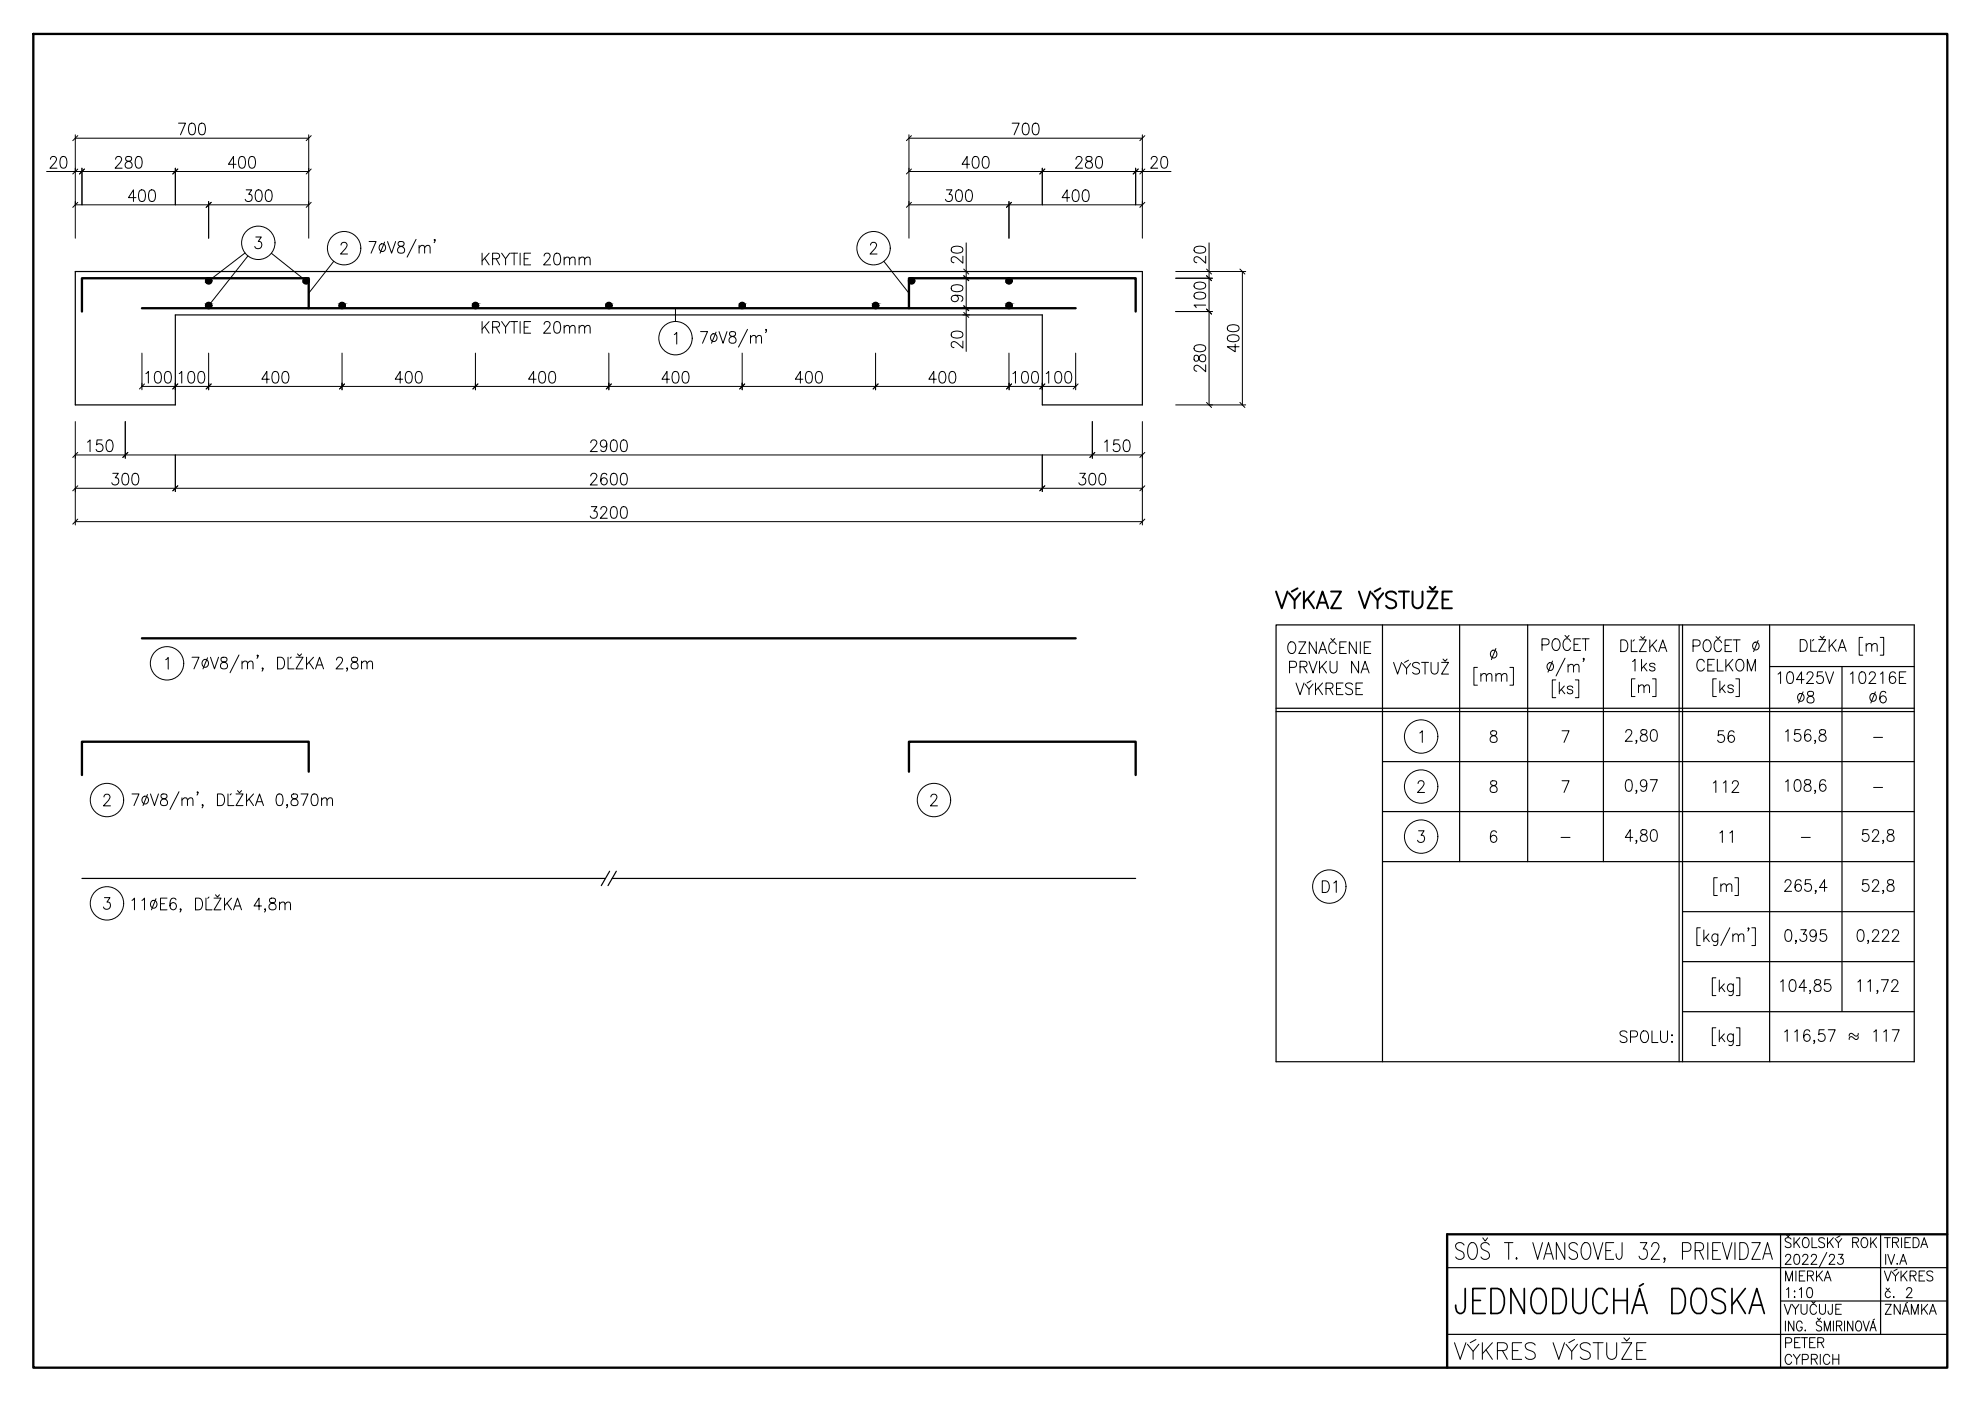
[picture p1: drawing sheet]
<svg xmlns="http://www.w3.org/2000/svg" width="594mm" height="420mm" viewBox="0 0 594 420" stroke-linecap="round" stroke-linejoin="round" font-family="sans-serif">
<!-- layer: 0.35 -->
<g fill="none" stroke="#000" stroke-width=".36">
<path d="M22.6 81.4h320v40h-30v-27h-260v27h-30zM382.7 187.4h191.4v131h-191.4zM414.6 187.4v131M437.7 187.4v71M458.1 187.4v71M480.8 187.4v71M503.6 187.4v131M504.6 187.4v131M530.7 187.4v131M530.7 199.9h43.4M552.4 199.9v103.5M382.7 212.4h191.4"/>
<path d="M382.7 213.4h191.4M414.6 228.4h159.5M414.6 243.4h159.5M414.6 258.4h159.5M24.6 263.4h157M182.8 261.3l-2.5 4.3M183.6 263.4h157M184.8 261.3l-2.5 4.3M504.6 273.4h69.5M504.6 288.4h69.5M504.6 303.4h69.5M534 370.2v40"/>
<path d="M564 370.2v30M434 380.2h150M534 390.2h50M434 400.2h150"/>
</g>
<!-- layer: 0.7 -->
<g fill="none" stroke="#000" stroke-width=".7">
<path d="M10 10.2h574v400h-574zM42.6 92.4h280M92.6 92.4v-9h-68v10M272.6 92.4v-9h68v10M42.6 191.4h280M92.6 231.4v-9h-68v10M272.6 231.4v-9h68v10M584 370.2h-150v40"/>
<circle cx="62.6" cy="91.6" r=".79"/>
<circle cx="62.6" cy="84.2" r=".79"/>
<circle cx="91.8" cy="84.2" r=".79"/>
<circle cx="102.6" cy="91.6" r=".79"/>
<circle cx="142.6" cy="91.6" r=".79"/>
<circle cx="182.6" cy="91.6" r=".79"/>
<circle cx="222.6" cy="91.6" r=".79"/>
<circle cx="262.6" cy="91.6" r=".79"/>
<circle cx="273.4" cy="84.2" r=".79"/>
<circle cx="302.6" cy="84.2" r=".79"/>
<circle cx="302.6" cy="91.6" r=".79"/>
</g>
<!-- layer: 0.18 -->
<g fill="none" stroke="#000" stroke-width=".3">
<path d="M73.5 75.9l-10.3 7.9M74.4 76.8l-11.3 14.2M81.4 75.9l9.7 7.8M100.1 78.4l-7.5 9.5M265 78.4l7.6 9.5M202.6 92.4v4M42.6 105.9v10M62.6 105.9v10M102.6 105.9v10M142.6 105.9v10M182.6 105.9v10M222.6 105.9v10"/>
<path d="M262.6 105.9v10M302.6 105.9v10M322.6 105.9v10M62.7 269l-.4 .4"/>
<circle cx="77.5" cy="72.8" r="5"/>
<circle cx="103.2" cy="74.4" r="5"/>
<circle cx="262" cy="74.4" r="5"/>
<circle cx="202.6" cy="101.4" r="5"/>
<circle cx="50.1" cy="198.9" r="5"/>
<circle cx="32.1" cy="239.9" r="5"/>
<circle cx="280.1" cy="239.9" r="5"/>
<circle cx="426.2" cy="220.9" r="5"/>
<circle cx="426.2" cy="235.9" r="5"/>
<circle cx="426.2" cy="250.9" r="5"/>
<circle cx="32.1" cy="270.9" r="5"/>
<circle cx="398.6" cy="265.9" r="5"/>
</g>
<!-- layer: 0.25 -->
<g fill="none" stroke="#000" stroke-width=".3">
<path d="M53.5 36.9h2.1l-1.5 3.5M57 37.1a.98 .98 0 0 1 1.5 .5 3.1 3.1 0 0 1-.3 2.7 .96 .96 0 0 1-1.5-.5 3 3 0 0 1 .3-2.7zM60 37.1a.98 .98 0 0 1 1.5 .5 3.2 3.2 0 0 1-.3 2.7 .98 .98 0 0 1-1.5-.5 3.2 3.2 0 0 1 .3-2.7zM303.5 36.9h2.1l-1.5 3.5M307 37.1a.98 .98 0 0 1 1.5 .5 3.1 3.1 0 0 1-.3 2.7 .96 .96 0 0 1-1.5-.5 3.2 3.2 0 0 1 .3-2.7zM310 37.1a.96 .96 0 0 1 1.5 .5 3.2 3.2 0 0 1-.3 2.7 .98 .98 0 0 1-1.5-.5 3.1 3.1 0 0 1 .3-2.7zM14 51.4h78.6M15.1 47.8l.3-.7 .9-.2a.87 .87 0 0 1 .5 1.4l-1.8 2.1h2.1M18.4 47.1l.8-.2a1.67 1.67 0 0 1 .9 2l-.5 1.4a.97 .97 0 0 1-1.5-.5 3.2 3.2 0 0 1 .3-2.7zM22.6 40.4v31M22.6 41.4h70M24.6 50.4v11"/>
<path d="M34.7 47.8l.1-.5 .5-.4 .9 .2a1.08 1.08 0 0 1-.2 1.7l-1.5 1.6h2.1M37.8 47.1a.74 .74 0 0 0 .3 1.2 1.25 1.25 0 0 1 1.3 .5 1.25 1.25 0 0 1-.1 1.5 1.19 1.19 0 0 1-1.8-.5 1.33 1.33 0 0 1 1.5-1.5 .74 .74 0 0 0 .3-1.2l-.4-.2zM40.8 59.3h-2.3l1.5-2.4v3.5M41 47.1a.97 .97 0 0 1 1.5 .5 3.2 3.2 0 0 1-.3 2.7l-.8 .1a1.67 1.67 0 0 1-.9-2zM42 57.1a.98 .98 0 0 1 1.5 .5 3.2 3.2 0 0 1-.3 2.7 .98 .98 0 0 1-1.5-.5 3.2 3.2 0 0 1 .3-2.7zM45 57.1a.98 .98 0 0 1 1.5 .5 3.1 3.1 0 0 1-.3 2.7 .96 .96 0 0 1-1.5-.5 3.2 3.2 0 0 1 .3-2.7zM52.6 50.4v11M70.8 49.3h-2.3l1.5-2.4v3.5M72 47.1l.7-.2a1.67 1.67 0 0 1 .9 2l-.4 1.4a.97 .97 0 0 1-1.5-.5 3.2 3.2 0 0 1 .3-2.7zM73.8 56.9h1.7l-.9 1.4a1.1 1.1 0 0 1 .9 1.7 1.1 1.1 0 0 1-2-.2M75 47.1l.7-.2a1.67 1.67 0 0 1 .9 2l-.4 1.4-.8 .1a1.67 1.67 0 0 1-.9-2zM77 57.1a.96 .96 0 0 1 1.5 .5 3 3 0 0 1-.3 2.7 .98 .98 0 0 1-1.5-.5 3.1 3.1 0 0 1 .3-2.7z"/>
<path d="M80 57.1a.98 .98 0 0 1 1.5 .5 3.2 3.2 0 0 1-.3 2.7 .98 .98 0 0 1-1.5-.5 3.2 3.2 0 0 1 .3-2.7zM92.6 40.4v31M272.6 51.4h78.6M272.6 40.4v31M272.6 41.4h70M283.8 56.9h1.7l-.9 1.4a1.1 1.1 0 0 1 .8 1.7 1.1 1.1 0 0 1-1.9-.2M287 57.1a.98 .98 0 0 1 1.5 .5 3.2 3.2 0 0 1-.3 2.7 .98 .98 0 0 1-1.5-.5 3.2 3.2 0 0 1 .3-2.7zM290 57.1a.96 .96 0 0 1 1.5 .5 3 3 0 0 1-.3 2.7 .98 .98 0 0 1-1.5-.5 3.1 3.1 0 0 1 .3-2.7zM290.8 49.3h-2.3l1.5-2.4v3.5M292 47.1l.7-.2a1.67 1.67 0 0 1 .9 2l-.4 1.4-.8 .1a1.67 1.67 0 0 1-.9-2zM295 47.1a.97 .97 0 0 1 1.5 .5 3.2 3.2 0 0 1-.3 2.7l-.8 .1a1.67 1.67 0 0 1-.9-2zM312.6 50.4v11"/>
<path d="M320.8 59.3h-2.3l1.5-2.4v3.5M322 57.1a.98 .98 0 0 1 1.5 .5 3.2 3.2 0 0 1-.3 2.7 .98 .98 0 0 1-1.5-.5 3.2 3.2 0 0 1 .3-2.7zM322.7 47.8l.1-.5 .5-.4 .9 .2a1.04 1.04 0 0 1-.2 1.7l-1.5 1.6h2.1M325 57.1a.98 .98 0 0 1 1.5 .5 3.2 3.2 0 0 1-.3 2.7 .98 .98 0 0 1-1.5-.5 3.2 3.2 0 0 1 .3-2.7zM325.8 47.1a.73 .73 0 0 0 .3 1.2 1.25 1.25 0 0 1 1.3 .6 1.25 1.25 0 0 1-.1 1.4 1.2 1.2 0 0 1-1.8-.5 1.33 1.33 0 0 1 1.5-1.5 .74 .74 0 0 0 .3-1.2l-.4-.2zM329 47.1l.7-.2a1.67 1.67 0 0 1 .9 2l-.4 1.4-.8 .1a1.67 1.67 0 0 1-.9-2zM340.6 50.4v11M342.6 40.4v31M345.2 47.8l.2-.5 .4-.4 .9 .2a1.08 1.08 0 0 1-.1 1.7l-1.5 1.6h2.1M348.5 47.1l.8-.2a1.65 1.65 0 0 1 .9 2l-.5 1.4-.7 .1a1.67 1.67 0 0 1-.9-2zM22.6 61.4h70M62.6 60.4v11"/>
<path d="M76.7 71.1h1.7l-1 1.3a1.1 1.1 0 0 1 .9 1.7 1.1 1.1 0 0 1-1.9-.2M102.3 73.5l.1-.5 .5-.3 .9 .2a1.07 1.07 0 0 1-.2 1.6l-1.5 1.7h2.1M110.7 72.4h2.1l-1.5 3.5M114.1 73.3a1.09 1.09 0 0 1 1.5 1 1.09 1.09 0 0 1-1.5 1 1.34 1.34 0 0 1 0-2zM115.3 72.6l-1.3 3.3M116.2 72.4l1.2 3.5 1.2-3.5M119.5 72.6a.74 .74 0 0 0 .3 1.2 1.25 1.25 0 0 1 1.3 .6 1.25 1.25 0 0 1-.1 1.4 1.23 1.23 0 0 1-1.8-.5 1.33 1.33 0 0 1 1.5-1.5 .74 .74 0 0 0 .3-1.2l-.4-.2zM124.8 71.8l-2.7 5.3M125.7 74.3l.7-.7 .8 .2 .1 2.1M125.7 73.6v2.3M127.3 74.3l.8-.7 .7 .2 .2 2.1M130.5 71.9l-.2 .2-.1-.2h.3l-.3 .9"/>
<path d="M144.6 75.9v3.5M145.3 77.4l1.4 2M146.7 75.9l-2.1 2.4M147.7 77.6h1.4a.84 .84 0 0 0 .7-.8 .84 .84 0 0 0-.7-.9h-1.4v3.5M148.8 77.6l1 1.8M150.4 75.9l1.2 1.7v1.8M152.8 75.9l-1.2 1.7M153.1 75.9h2.1M154.2 75.9v3.5M156 75.9v3.5M157.2 77.6h1.2M159.1 75.9h-1.9v3.5h1.9"/>
<path d="M163.2 76.8l.1-.5 .5-.4 .9 .2a1.08 1.08 0 0 1-.2 1.7l-1.5 1.6h2.1M166.5 76.1a.97 .97 0 0 1 1.5 .5 3.2 3.2 0 0 1-.3 2.7l-.8 .1a1.67 1.67 0 0 1-.9-2zM169.2 77.8l.7-.7 .8 .2 .1 2.1M169.2 77.1v2.3M170.8 77.8l.8-.7 .7 .2 .2 2.1M173.7 77.8l.7-.7 .8 .2 .1 2.1M173.7 77.1v2.3M175.3 77.8l.8-.7 .7 .2 .2 2.1M261.1 73.5l.1-.5 .5-.3 .9 .2a1.07 1.07 0 0 1-.2 1.6l-1.5 1.7h2.1M272.6 61.4h70M285.4 74.3a2.88 2.88 0 0 1 3.2 0l.2 .7a1.67 1.67 0 0 1-2.1 .9l-.8-.1a.98 .98 0 0 1-.5-1.5zM288.8 76.8v2.1l-1.7-1.5a1.03 1.03 0 0 0-1.8 .2l.1 .9 .7 .3"/>
<path d="M289.8 72.8v32.6M302.6 60.4v11M358.2 74.3a2.85 2.85 0 0 1 3.2 0 .96 .96 0 0 1-.5 1.5 3.2 3.2 0 0 1-2.7-.3l-.1-.5zM361.6 76.8v2.1l-1.7-1.5a1.04 1.04 0 0 0-1.8 .2l.1 .9 .7 .3M362.6 72.8v48.6M144.6 96.4v3.5M145.3 97.9l1.4 2M146.7 96.4l-2.1 2.4M147.7 98.1h1.4a.84 .84 0 0 0 .7-.8 .84 .84 0 0 0-.7-.9h-1.4v3.5M148.8 98.1l1 1.8M150.4 96.4l1.2 1.7v1.8M152.8 96.4l-1.2 1.7"/>
<path d="M153.1 96.4h2.1M154.2 96.4v3.5M156 96.4v3.5M157.2 98.1h1.2M159.1 96.4h-1.9v3.5h1.9M163.2 97.3l.1-.5 .5-.4 .9 .2a1.07 1.07 0 0 1-.2 1.7l-1.5 1.6h2.1M166.5 96.6a.98 .98 0 0 1 1.5 .5 3.2 3.2 0 0 1-.3 2.7 .98 .98 0 0 1-1.5-.5 3.2 3.2 0 0 1 .3-2.7zM169.2 98.3l.7-.7 .8 .2 .1 2.1M169.2 97.6v2.3M170.8 98.3l.8-.7 .7 .2 .2 2.1M173.7 98.3l.7-.7 .8 .2 .1 2.1M173.7 97.6v2.3"/>
<path d="M175.3 98.3l.8-.7 .7 .2 .2 2.1M210.1 99.4h2.1l-1.5 3.5M214.7 99.6l-1.3 3.3M215.6 99.4l1.2 3.5 1.2-3.5M218.9 99.6a.74 .74 0 0 0 .3 1.2 1.23 1.23 0 0 1 1.3 .5 1.23 1.23 0 0 1-.1 1.5 1.21 1.21 0 0 1-1.8-.5 1.31 1.31 0 0 1 1.5-1.5 .74 .74 0 0 0 .3-1.2l-.4-.2zM224.2 98.8l-2.7 5.3M229.9 98.9l-.2 .2-.1-.2 .1-.1 .2 .1-.3 .9M285.4 99.7a3 3 0 0 1 3.2 0l.2 .8a1.67 1.67 0 0 1-2.1 .9l-.8-.2a1 1 0 0 1-.5-1.5zM285.4 85.8a3 3 0 0 1 3.2 0l.2 .8a1.67 1.67 0 0 1-2.1 .9l-.8-.2a1 1 0 0 1-.5-1.5zM286.4 88.5a1.02 1.02 0 0 1 .8 1.4 1.02 1.02 0 0 1-1.4 .6 1.02 1.02 0 0 1-.4-1.5 2.75 2.75 0 0 1 3.2 0 .88 .88 0 0 1-.4 1.3M288.8 94.4h1.9M288.8 92.4h1.9"/>
<path d="M288.8 83.4h1.9M288.8 81.4h1.9M352.6 83.4h11M352.6 81.4h21M352.6 93.4h11M358.2 88.1a2.96 2.96 0 0 1 3.2 0 .98 .98 0 0 1-.5 1.5 3.2 3.2 0 0 1-2.7-.3l-.1-.5zM358.2 85.1a2.85 2.85 0 0 1 3.2 0 .96 .96 0 0 1-.5 1.5 3 3 0 0 1-2.7-.3l-.1-.5zM361.6 91.5h-3.5l.6 .8M368.2 97.8a3 3 0 0 1 3.2 0l.2 .8a1.67 1.67 0 0 1-2 .9l-1.4-.5-.1-.4zM372.6 81.4v40M42.6 114.9v2M42.6 115.9h280"/>
<path d="M43.8 112.1l.7-.7v3.5M46.8 111.6a.98 .98 0 0 1 1.5 .5 3.1 3.1 0 0 1-.4 2.6 .98 .98 0 0 1-1.5-.5 3.1 3.1 0 0 1 .4-2.6zM49.7 111.6a.98 .98 0 0 1 1.5 .5 3.2 3.2 0 0 1-.3 2.6 .98 .98 0 0 1-1.5-.5 3.2 3.2 0 0 1 .3-2.6zM52.6 114.9v2M53.7 112.1l.8-.7v3.5M56.7 111.6a.98 .98 0 0 1 1.6 .5 3.2 3.2 0 0 1-.3 2.6 .98 .98 0 0 1-1.5-.5 3.2 3.2 0 0 1 .2-2.6zM59.8 111.6a.98 .98 0 0 1 1.5 .5 3.2 3.2 0 0 1-.3 2.6 .98 .98 0 0 1-1.5-.5 3.2 3.2 0 0 1 .3-2.6zM62.6 114.9v2M80.8 113.7h-2.3l1.5-2.3v3.5M82 111.6a.98 .98 0 0 1 1.5 .5 3.2 3.2 0 0 1-.3 2.6 .98 .98 0 0 1-1.5-.5 3.2 3.2 0 0 1 .3-2.6zM85 111.6a.96 .96 0 0 1 1.5 .5 3 3 0 0 1-.3 2.6 .98 .98 0 0 1-1.5-.5 3.1 3.1 0 0 1 .3-2.6zM102.6 114.9v2"/>
<path d="M120.8 113.7h-2.3l1.5-2.3v3.5M122 111.6a.96 .96 0 0 1 1.5 .5 3 3 0 0 1-.3 2.6 .98 .98 0 0 1-1.5-.5 3.1 3.1 0 0 1 .3-2.6zM125 111.6a.98 .98 0 0 1 1.5 .5 3.2 3.2 0 0 1-.3 2.6 .98 .98 0 0 1-1.5-.5 3.2 3.2 0 0 1 .3-2.6zM142.6 114.9v2M160.8 113.7h-2.3l1.5-2.3v3.5M162 111.6a.98 .98 0 0 1 1.5 .5 3.2 3.2 0 0 1-.3 2.6 .98 .98 0 0 1-1.5-.5 3.2 3.2 0 0 1 .3-2.6zM165 111.6a.98 .98 0 0 1 1.5 .5 3.2 3.2 0 0 1-.3 2.6 .98 .98 0 0 1-1.5-.5 3.2 3.2 0 0 1 .3-2.6zM182.6 114.9v2M200.8 113.7h-2.3l1.5-2.3v3.5M202 111.6a.98 .98 0 0 1 1.5 .5 3.2 3.2 0 0 1-.3 2.6 .98 .98 0 0 1-1.5-.5 3.2 3.2 0 0 1 .3-2.6zM202.2 100.4l.7-.7v3.5M205 111.6a.98 .98 0 0 1 1.5 .5 3.2 3.2 0 0 1-.3 2.6 .98 .98 0 0 1-1.5-.5 3.2 3.2 0 0 1 .3-2.6z"/>
<path d="M222.6 114.9v2M225.1 101.3l.7-.7 .8 .2 .1 2.1M225.1 100.6v2.3M226.7 101.3l.8-.7 .7 .2 .2 2.1M240.8 113.7h-2.3l1.5-2.3v3.5M242 111.6a.98 .98 0 0 1 1.5 .5 3.2 3.2 0 0 1-.3 2.6 .98 .98 0 0 1-1.5-.5 3.2 3.2 0 0 1 .3-2.6zM245 111.6a.98 .98 0 0 1 1.5 .5 3.1 3.1 0 0 1-.3 2.6 .98 .98 0 0 1-1.5-.5 3.1 3.1 0 0 1 .3-2.6zM262.6 114.9v2M280.8 113.7h-2.2l1.4-2.3v3.5M282 111.6a.96 .96 0 0 1 1.5 .5 3 3 0 0 1-.3 2.6 .98 .98 0 0 1-1.5-.5 3.1 3.1 0 0 1 .3-2.6zM285 111.6a.98 .98 0 0 1 1.5 .5 3.2 3.2 0 0 1-.3 2.6 .98 .98 0 0 1-1.5-.5 3.2 3.2 0 0 1 .3-2.6zM288.8 102.3v2.1l-1.7-1.5a1.03 1.03 0 0 0-1.8 .1l.1 .9 .7 .3"/>
<path d="M302.6 114.9v2M303.8 112.1l.7-.7v3.5M306.8 111.6a.98 .98 0 0 1 1.5 .5 3.2 3.2 0 0 1-.3 2.6 .98 .98 0 0 1-1.5-.5 3.2 3.2 0 0 1 .3-2.6zM309.8 111.6a.98 .98 0 0 1 1.5 .5 3.2 3.2 0 0 1-.3 2.6 .98 .98 0 0 1-1.5-.5 3.2 3.2 0 0 1 .3-2.6zM312.6 114.9v2M313.8 112.1l.7-.7v3.5M316.8 111.6a.96 .96 0 0 1 1.4 .5 3 3 0 0 1-.3 2.6 .98 .98 0 0 1-1.5-.5 3.1 3.1 0 0 1 .4-2.6zM319.7 111.6a.98 .98 0 0 1 1.5 .5 3.2 3.2 0 0 1-.2 2.6 .98 .98 0 0 1-1.6-.5 3.2 3.2 0 0 1 .3-2.6zM322.6 114.9v2M358.2 106.7a1.11 1.11 0 0 0 .4 1.6h.3a1.67 1.67 0 0 0 .8-1.5 .98 .98 0 0 1 1.1-.5 .98 .98 0 0 1 .8 .8 1.03 1.03 0 0 1-.8 1.4 1.03 1.03 0 0 1-1.2-.9l-.2-.6a.74 .74 0 0 0-1.2-.3zM358.2 103.8a2.85 2.85 0 0 1 3.2 0 .96 .96 0 0 1-.5 1.5 3 3 0 0 1-2.7-.3l-.1-.4zM361.6 109.4v2.1l-1.7-1.5a1.04 1.04 0 0 0-1.8 .1l.1 .9 .7 .3"/>
<path d="M368.2 100.8a3 3 0 0 1 3.2 0 .97 .97 0 0 1-.5 1.5 3.2 3.2 0 0 1-2.7-.3l-.1-.4zM370.4 103.2v2.3l-2.3-1.5h3.5M22.6 126.4v31M22.6 136.4h320M26.2 132.6l.8-.7v3.5M30.6 131.9h-1.5l-.1 1.5a1.13 1.13 0 0 1 1.6 0 1.13 1.13 0 0 1-.1 1.7 1.13 1.13 0 0 1-1.7-.3M32.3 132.1l.7-.2a1.99 1.99 0 0 1 .7 2.9 .98 .98 0 0 1-1.4 .5 2.88 2.88 0 0 1 0-3.2zM37.6 126.4v11M52.6 136.4v11M177.2 132.8l.1-.5 .5-.4 .9 .2a1.04 1.04 0 0 1-.2 1.7l-1.5 1.6h2.1M182 133.1a1.02 1.02 0 0 1-1.3 .8 1.02 1.02 0 0 1-.7-1.4 1.02 1.02 0 0 1 1.5-.4 2.73 2.73 0 0 1 0 3.2 .92 .92 0 0 1-1.3-.4M183.5 132.1l.7-.2a1.67 1.67 0 0 1 .9 2l-.1 .9a1 1 0 0 1-1.5 .5 3 3 0 0 1 0-3.2z"/>
<path d="M186.5 132.1a.97 .97 0 0 1 1.5 .5 3.2 3.2 0 0 1-.3 2.7 1 1 0 0 1-1.5-.5 3.2 3.2 0 0 1 .3-2.7zM312.6 136.4v11M327.6 126.4v11M331.3 132.6l.7-.7v3.5M335.6 131.9h-1.5l-.2 1.5a1.13 1.13 0 0 1 1.7 0 1.13 1.13 0 0 1-.2 1.7 1.13 1.13 0 0 1-1.6-.3M337.2 132.1l.8-.2a1.67 1.67 0 0 1 .9 2l-.1 .9a1 1 0 0 1-1.6 .5 3 3 0 0 1 0-3.2zM342.6 126.4v31M352.6 121.4h21M22.6 146.4h320M22.6 156.4h320M33.8 141.9h1.7l-.9 1.4a1.09 1.09 0 0 1 .8 1.7 1.09 1.09 0 0 1-1.9-.2M37 142.1a.98 .98 0 0 1 1.5 .5 3.2 3.2 0 0 1-.3 2.7 .98 .98 0 0 1-1.5-.5 3.2 3.2 0 0 1 .3-2.7z"/>
<path d="M40 142.1a.96 .96 0 0 1 1.5 .5 3 3 0 0 1-.3 2.7 .98 .98 0 0 1-1.5-.5 3.1 3.1 0 0 1 .3-2.7zM177.2 142.8l.1-.5 .5-.4 .9 .2a1.01 1.01 0 0 1-.2 1.7l-1.5 1.6h2.1M177.3 151.9h1.7l-.9 1.4a1.1 1.1 0 0 1 .8 1.7 1.1 1.1 0 0 1-1.9-.2M180.2 152.8l.1-.5 .5-.4 .9 .2a1.08 1.08 0 0 1-.2 1.7l-1.5 1.6h2.1M182 142.4a.88 .88 0 0 0-1.4-.3 2.96 2.96 0 0 0 0 3.2 1.01 1.01 0 0 0 1.4-.4 1.01 1.01 0 0 0-.3-1.3 1.01 1.01 0 0 0-1.4 .2l-.1 .5M183.5 142.1a.98 .98 0 0 1 1.5 .5 3.2 3.2 0 0 1-.3 2.7 .98 .98 0 0 1-1.5-.5 3.2 3.2 0 0 1 .3-2.7zM183.5 152.1l.7-.2a1.67 1.67 0 0 1 .9 2l-.1 .9a1 1 0 0 1-1.5 .5 3 3 0 0 1 0-3.2zM186.5 142.1a.98 .98 0 0 1 1.5 .5 3.2 3.2 0 0 1-.3 2.7 .98 .98 0 0 1-1.5-.5 3.2 3.2 0 0 1 .3-2.7zM186.5 152.1a.97 .97 0 0 1 1.5 .5 3.2 3.2 0 0 1-.3 2.7 1 1 0 0 1-1.5-.5 3.2 3.2 0 0 1 .3-2.7zM323.8 141.9h1.7l-.9 1.4a1.09 1.09 0 0 1 .8 1.7 1.09 1.09 0 0 1-1.9-.2M327 142.1a.98 .98 0 0 1 1.5 .5 3.1 3.1 0 0 1-.3 2.7 .98 .98 0 0 1-1.5-.5 3.1 3.1 0 0 1 .3-2.7zM330 142.1a.98 .98 0 0 1 1.5 .5 3.2 3.2 0 0 1-.3 2.7 .98 .98 0 0 1-1.5-.5 3.2 3.2 0 0 1 .3-2.7z"/>
<path d="M49.7 197.8l.7-.6v3.5M57.6 197.1h2.1l-1.5 3.5M61 197.9a1.09 1.09 0 0 1 1.5 1 1.09 1.09 0 0 1-1.5 1 1.34 1.34 0 0 1 0-2zM62.2 197.3l-1.3 3.3M63.1 197.1l1.2 3.5 1.2-3.5M66.4 197.3a.74 .74 0 0 0 .3 1.1 1.23 1.23 0 0 1 1.3 .6 1.23 1.23 0 0 1-.1 1.4 1.21 1.21 0 0 1-1.8-.5 1.31 1.31 0 0 1 1.5-1.5 .74 .74 0 0 0 .3-1.1l-.4-.2zM71.7 196.4l-2.7 5.4M72.6 198.9l.7-.6 .8 .1 .1 2.2M72.6 198.3v2.3M74.2 198.9l.8-.6 .7 .1 .2 2.2M77.4 196.6l-.2 .2v-.4a.67 .67 0 0 1-.1 1M83.2 197.1a1.87 1.87 0 0 1 2.1 1.1 1.87 1.87 0 0 1-.6 2.2l-1.5 .2z"/>
<path d="M86.4 197.1v3.5h1.8M87.4 197l-.4 .4M88.8 197.1h2.1l-2.1 3.5h2.1M89.2 196.1l.6 .7 .6-.7M91.9 197.1v3.5M92.7 198.6l1.3 2M94 197.1l-2.1 2.3M95.1 199.4h1.5M100.9 197.9l.2-.5 .4-.3 .9 .2a1.07 1.07 0 0 1-.1 1.6l-1.5 1.7h2.1M105.6 197.3a.74 .74 0 0 0 .3 1.1 1.23 1.23 0 0 1 1.3 .6 1.23 1.23 0 0 1-.1 1.4 1.21 1.21 0 0 1-1.8-.5 1.31 1.31 0 0 1 1.5-1.5 .73 .73 0 0 0 .3-1.1l-.5-.2zM108.4 198.9l.8-.6 .7 .1 .2 2.2M108.4 198.3v2.3"/>
<path d="M110.1 198.9l.7-.6 .8 .1 .1 2.2M386.8 192.7l.3-.2a1.68 1.68 0 0 1 1.3 2.7 1.15 1.15 0 0 1-1.3 .8 1.15 1.15 0 0 1-.9-1.4 2.23 2.23 0 0 1 .6-1.9zM389.5 192.5h2.1l-2.1 3.5h2.1M389.9 200h1.3a.84 .84 0 0 0 .8-.9 .84 .84 0 0 0-.8-.8h-1.3v3.5M390.9 200l1.1 1.8M392.6 198.3l1.2 3.5 1.2-3.5M394.7 192.5v3.5l-2.1-3.5v3.5M395.5 196l1.2-3.5 1.2 3.5M395.7 198.3v3.5M395.9 194.8h1.5M396.5 199.8l1.3 2M397.8 198.3l-2.1 2.4"/>
<path d="M398.9 198.3v2.5a1.05 1.05 0 0 0 1 1 1.05 1.05 0 0 0 1.1-1v-2.5M399.1 191.5l.6 .7 .6-.7M400.7 193.3a1.15 1.15 0 0 0-1.3-.8 1.15 1.15 0 0 0-.9 1.3 1.45 1.45 0 0 0 .2 1.6 1.45 1.45 0 0 0 1.6 .4l.4-.6M401.8 194.2h1.2M403.7 192.5h-1.9v3.5h1.9M406.7 192.5v3.5l-2.1-3.5v3.5M407.4 198.3v3.5l-2.1-3.5v3.5M407.9 192.5v3.5M409.1 194.2h1.2M411.1 192.5h-2v3.5h2M417.9 198.6l1.2 3.6 1.2-3.6M420.6 199l1.2 1.5v1.7"/>
<path d="M422.4 198l-1.2 .6M423 199l-1.2 1.5M425.7 199.2a1.14 1.14 0 0 0-1.2-.6 1.14 1.14 0 0 0-.9 .9l.3 .5 1.2 .5a.86 .86 0 0 1 .6 .9 .86 .86 0 0 1-.7 .8l-1.1-.2-.3-.3M426.3 198.6h2.1M427.4 198.6v3.6M429.2 198.6v2.5a1.06 1.06 0 0 0 1 1.1 1.06 1.06 0 0 0 1.1-1.1v-2.5M432.3 198.6h2.1l-2.1 3.6h2.1M432.8 197.7l.6 .6 .6-.6M448.6 194.5l-1.3 3.3M462.4 193.4h1.4a.92 .92 0 0 0 .8-.9 .92 .92 0 0 0-.8-.9h-1.4v3.5M465.6 198.2l-1.4 3.4M466 191.7a1.21 1.21 0 0 1 1.8 1.2 1.59 1.59 0 0 1-1.5 2.2 2.15 2.15 0 0 1-.3-3.4z"/>
<path d="M469.3 190.6l.6 .6 .6-.6M469.3 197.4l-2.7 5.3M470.2 199.9l.8-.7 .7 .2 .2 2.2M470.2 199.2v2.4M471 192.4a1.15 1.15 0 0 0-1.4-.8 1.15 1.15 0 0 0-.9 1.3 1.46 1.46 0 0 0 .3 1.6 1.46 1.46 0 0 0 1.5 .4l.5-.7M471.9 199.9l.7-.7 .8 .2 .1 2.2M472 193.2h1.2M474 191.6h-2v3.5h2M474.4 191.6h2.1M475 197.6l-.1 .1-.2-.1 .2-.2 .1 .2-.3 .8M475.5 191.6v3.5M486.1 191.9a1.86 1.86 0 0 1 1.9 .9 1.86 1.86 0 0 1-.2 2.1l-.7 .5h-1z"/>
<path d="M489.2 191.9v3.5h1.8M489.6 198.4l.7-.7v3.5M490.1 191.9l-.4 .4M491.6 191.9h2.1l-2.1 3.5h2.1M492 190.9l.7 .7 .5-.7M492.3 197.7v3.5M492.9 199.9l1 1.3M493.8 198.9l-1.5 1.7M494.7 191.9v3.5M495.5 193.4l1.3 2M496.3 199.4a.9 .9 0 0 0-.8-.5 .9 .9 0 0 0-.8 .5l.1 .3a1.67 1.67 0 0 1 1.5 .9v.1a.92 .92 0 0 1-.8 .6 .92 .92 0 0 1-.8-.6M496.8 191.9l-2.1 2.3"/>
<path d="M497.4 195.4l1.2-3.5 1.3 3.5M497.9 194.2h1.5M507.7 193.7h1.4a.93 .93 0 0 0 .8-.9 .93 .93 0 0 0-.8-.9h-1.4v3.5M511.1 198.6a1.15 1.15 0 0 0-1.4-.9 1.15 1.15 0 0 0-.8 1.4 1.45 1.45 0 0 0 .2 1.6 1.45 1.45 0 0 0 1.6 .4l.4-.7M511.3 192.1l.3-.2a1.68 1.68 0 0 1 1.4 2.7 1.15 1.15 0 0 1-1.4 .8 1.15 1.15 0 0 1-.9-1.3 2.31 2.31 0 0 1 .6-2zM512.1 199.4h1.3M514.1 197.7h-2v3.5h2M514.6 190.9l.6 .7 .6-.7M515 197.7v3.5h1.8M516.3 192.7a1.15 1.15 0 0 0-1.4-.8 1.15 1.15 0 0 0-.9 1.3 1.58 1.58 0 0 0 1.5 2.2l.8-.8M517.3 193.6h1.2M517.6 197.7v3.5"/>
<path d="M518.3 199.2l1.4 2M519.3 191.9h-2v3.5h2M519.7 197.7l-2.1 2.4M519.7 191.9h2.1M520.8 191.9v3.5M521.2 197.9l.3-.2a1.84 1.84 0 0 1 1.6 1.4 1.84 1.84 0 0 1-.7 2 1.21 1.21 0 0 1-1.8-1.2 2.15 2.15 0 0 1 .6-2zM526 192.7a1.08 1.08 0 0 1 1.6 1 1.08 1.08 0 0 1-1.6 1 1.31 1.31 0 0 1 0-2zM527.2 192.1l-1.3 3.3M539.9 191.8a1.86 1.86 0 0 1 1.9 .9 1.86 1.86 0 0 1-.1 2.1l-.8 .5h-1zM543 191.8v3.5h1.8M543.9 191.8l-.4 .4M545.4 191.8h2.1l-2.1 3.5h2.1"/>
<path d="M545.8 190.8l.7 .7 .6-.7M548.6 191.8v3.5M549.3 193.3l1.4 2M550.7 191.8l-2.1 2.4M551.2 195.3l1.2-3.5 1.3 3.5M551.7 194.2h1.5M558.6 191.2h-1v5.3h1M559.6 193.7l.8-.7 .7 .1 .2 2.2M559.6 193v2.3M561.3 193.7l.8-.7 .7 .1 .1 2.2M563.9 191.2h1v5.3h-1M78.9 200.4l-.2 .2-.1-.2h.3l-.3 .9"/>
<path d="M94.6 200.6l1.2-3.5 1.2 3.5M104.2 200.4l-.1 .2-.2-.2h.3l-.3 .9M386.7 200.2h1.4a.93 .93 0 0 0 .7-1 .93 .93 0 0 0-.7-.9h-1.4v3.5M388.7 204.8l1.2 3.5 1.2-3.5M391.4 205.1l1.2 1.6v1.6M393.2 204.2l-1.2 .6M393.8 205.1l-1.2 1.6M394.5 204.8v3.5M395.3 206.3l1.3 2M396.6 204.8l-2.1 2.4M397.7 206.5h1.3a.83 .83 0 0 0 .8-.8 .83 .83 0 0 0-.8-.9h-1.3v3.5M398.7 206.5l1.1 1.8"/>
<path d="M400.8 206.5h1.2M402.8 204.8h-2v3.5h2M405.6 205.3a1.15 1.15 0 0 0-1.1-.5 1.15 1.15 0 0 0-1 .9l.3 .5 1.2 .5a.85 .85 0 0 1 .6 .8 .85 .85 0 0 1-.7 .8h-.6l-.8-.5M406.7 206.5h1.2M408.2 201.8l1.2-3.5 1.2 3.5M408.6 204.8h-1.9v3.5h1.9M408.6 200.7h1.5M425.8 219.8l.7-.6v3.5M443.1 200.2h-1.1v5.3h1.1M444.1 202.6l.8-.6 .7 .2 .1 2.1M444.1 202v2.3M445.7 202.6l.8-.6 .8 .2 .1 2.1"/>
<path d="M447.2 219.3a.73 .73 0 0 0 .3 1.2 1.23 1.23 0 0 1 1.3 .6 1.23 1.23 0 0 1-.1 1.4 1.22 1.22 0 0 1-1.8-.5 1.31 1.31 0 0 1 1.5-1.5 .74 .74 0 0 0 .3-1.2l-.5-.1zM448.6 202.6l.7-.6 .8 .2 .2 2.1M448.6 202v2.3M450.3 202.6l.7-.6 .8 .2 .1 2.1M452.8 200.2h1.1v5.3h-1.1M466.6 203.9h-1.1v5.3h1.1M467.6 204.6v3.5M468.2 206.7l1.1 1.4M468.4 219.2h2.1l-1.5 3.5M469.1 205.7l-1.5 1.7M471.7 206.2a.92 .92 0 0 0-.9-.5 .92 .92 0 0 0-.8 .5 1.76 1.76 0 0 0 1.5 .9l.2 .5a.9 .9 0 0 1-.9 .5 .9 .9 0 0 1-.8-.5M472.4 203.9h1.1v5.3h-1.1"/>
<path d="M487.6 219.6l.1-.4 .4-.4 1 .2a1.07 1.07 0 0 1-.2 1.7l-1.5 1.6h2.1M490.3 203.6h-1v5.3h1M491.4 206.1l.7-.7 .8 .2 .1 2.1M491.4 205.4v2.3M492.2 219a.74 .74 0 0 0 .3 1.2 1.23 1.23 0 0 1 1.3 .5 1.23 1.23 0 0 1-.1 1.4 1.21 1.21 0 0 1-1.8-.4 1.31 1.31 0 0 1 1.5-1.5 .74 .74 0 0 0 .3-1.2l-.5-.2zM493 206.1l.8-.7 .7 .2 .2 2.1M495.4 219a.98 .98 0 0 1 1.5 .5 3.1 3.1 0 0 1-.4 2.6 .98 .98 0 0 1-1.5-.4 3.1 3.1 0 0 1 .4-2.7zM495.6 203.6h1v5.3h-1M514.7 203.6h-1v5.3h1M515.8 204.2v3.5M516.4 206.4l1 1.3M516.9 219.2h-1.5l-.2 1.5a1.13 1.13 0 0 1 1.7 0 1.13 1.13 0 0 1-.2 1.7 1.13 1.13 0 0 1-1.6-.4"/>
<path d="M517.2 205.4l-1.4 1.7M519.8 205.9a.9 .9 0 0 0-.8-.5 .9 .9 0 0 0-.8 .5 1.72 1.72 0 0 0 1.5 .8l.1 .5a.92 .92 0 0 1-.8 .6 .92 .92 0 0 1-.8-.6M520 219.6a.87 .87 0 0 0-1.3-.3 2.18 2.18 0 0 0 .4 3.4 1.02 1.02 0 0 0 1.2-.9 1.02 1.02 0 0 0-.9-1.2 1.02 1.02 0 0 0-1.2 .9M520.6 203.6h1v5.3h-1M524 201.2v-3.5l1.2 3.5 1.2-3.5v3.5M533.2 202.2l.8-.7v3.5M535.5 219.5l.7-.7v3.5M536.2 201.7a.97 .97 0 0 1 1.5 .5 3.2 3.2 0 0 1-.3 2.6 1 1 0 0 1-1.5-.5 3.2 3.2 0 0 1 .3-2.6zM539.8 218.8h-1.5l-.1 1.5a1.13 1.13 0 0 1 1.6 0 1.13 1.13 0 0 1-.1 1.7 1.13 1.13 0 0 1-1.7-.3M540.7 207.5l-1.3 3.3M541 203.8h-2.2l1.5-2.3v3.5M541.9 202.3l.2-.5 .4-.3 .9 .2a1.08 1.08 0 0 1-.1 1.6l-1.5 1.7h2.1"/>
<path d="M542.2 207.5a.73 .73 0 0 0 .3 1.2 1.23 1.23 0 0 1 1.3 .5 1.23 1.23 0 0 1-.1 1.5 1.22 1.22 0 0 1-1.8-.5 1.31 1.31 0 0 1 1.5-1.5 .74 .74 0 0 0 .3-1.2l-.4-.2zM543 219.3a.87 .87 0 0 0-1.4-.3 2.96 2.96 0 0 0 0 3.1 1.01 1.01 0 0 0 1.4-.3 1.01 1.01 0 0 0-.3-1.4 1.01 1.01 0 0 0-1.4 .3l-.1 .4M545.8 219a.73 .73 0 0 0 .3 1.2 1.23 1.23 0 0 1 1.3 .5 1.23 1.23 0 0 1-.1 1.4 1.22 1.22 0 0 1-1.8-.4 1.31 1.31 0 0 1 1.5-1.5 .74 .74 0 0 0 .3-1.2l-.4-.2zM546.6 201.5h-1.5l-.2 1.5a1.13 1.13 0 0 1 1.7 0 1.13 1.13 0 0 1-.2 1.7 1.13 1.13 0 0 1-1.6-.4M547.5 201.5l1.2 3.5 1.2-3.5M554.9 202.2l.7-.7v3.5M557.9 201.7l.8-.2a1.67 1.67 0 0 1 .8 2l-.1 .8a1 1 0 0 1-1.5 .5 3 3 0 0 1 0-3.1zM560.6 202.3l.1-.5 .5-.3 .9 .2a.84 .84 0 0 1 .2 1.1l-1.8 2.2h2M562.4 207.5l-1.4 3.3M563.9 202.2l.7-.7v3.5M565.5 207.8a.87 .87 0 0 0-1.3-.3 2.18 2.18 0 0 0 .4 3.3 1.02 1.02 0 0 0 1.2-.9 1.02 1.02 0 0 0-.9-1.1 1.02 1.02 0 0 0-1.2 .9M568.4 202a.87 .87 0 0 0-1.4-.3 3 3 0 0 0 0 3.1 1.01 1.01 0 0 0 1.4-.3 1.01 1.01 0 0 0-.3-1.4 1.01 1.01 0 0 0-1.4 .2l-.1 .5"/>
<path d="M569.6 203.2h1.2M571.5 201.5h-1.9v3.5h1.9M31.2 239l.1-.5 .5-.3 .9 .2a1.07 1.07 0 0 1-.2 1.6l-1.5 1.7h2.1M39.6 238.1h2.1l-1.5 3.5M43 238.9a1.09 1.09 0 0 1 1.5 1 1.09 1.09 0 0 1-1.5 1 1.3 1.3 0 0 1 0-2zM44.2 238.3l-1.3 3.3M45.1 238.1l1.2 3.5 1.2-3.5M48.4 238.3a.74 .74 0 0 0 .3 1.1 1.25 1.25 0 0 1 1.3 .6 1.25 1.25 0 0 1-.1 1.4 1.23 1.23 0 0 1-1.8-.5 1.32 1.32 0 0 1 1.5-1.5 .73 .73 0 0 0 .3-1.1l-.4-.2zM53.7 237.4l-2.7 5.4M54.6 239.9l.7-.6 .8 .1 .1 2.2M54.6 239.3v2.3M56.2 239.9l.8-.6 .7 .1 .2 2.2"/>
<path d="M59.4 237.6l-.2 .2-.1-.2h.3l-.3 .8M65.2 238.1a1.88 1.88 0 0 1 2.1 1.1 1.88 1.88 0 0 1-.6 2.2l-1.5 .2zM68.4 238.1v3.5h1.8M69.4 238l-.4 .4M70.8 238.1h2.1l-2.1 3.5h2.1M71.2 237.1l.6 .7 .6-.7M73.9 238.1v3.5M74.7 239.6l1.3 2M76 238.1l-2.1 2.3M83.2 238.3a.97 .97 0 0 1 1.5 .5 3.2 3.2 0 0 1-.3 2.6 1 1 0 0 1-1.5-.5 3.2 3.2 0 0 1 .3-2.6zM87.6 238.3a.73 .73 0 0 0 .3 1.1 1.25 1.25 0 0 1 1.3 .6 1.25 1.25 0 0 1-.1 1.4 1.24 1.24 0 0 1-1.8-.5 1.33 1.33 0 0 1 1.5-1.5 .74 .74 0 0 0 .3-1.1l-.5-.2zM90.3 238.1h2.1l-1.5 3.5"/>
<path d="M93.7 238.3a.97 .97 0 0 1 1.5 .5 3.2 3.2 0 0 1-.3 2.6 1 1 0 0 1-1.5-.5 3.2 3.2 0 0 1 .3-2.6zM96.4 239.9l.8-.6 .7 .1 .2 2.2M96.4 239.3v2.3M98.1 239.9l.7-.6 .8 .1 .1 2.2M279.2 239l.1-.5 .5-.3 .9 .2a1.07 1.07 0 0 1-.2 1.6l-1.5 1.7h2.1M425.3 235l.1-.5 .5-.4 .9 .2a1.08 1.08 0 0 1-.2 1.7l-1.5 1.7h2.1M447.2 234.3a.73 .73 0 0 0 .3 1.2 1.25 1.25 0 0 1 1.3 .6 1.25 1.25 0 0 1-.1 1.4 1.2 1.2 0 0 1-1.8-.5 1.33 1.33 0 0 1 1.5-1.5 .74 .74 0 0 0 .3-1.2l-.5-.2zM468.4 234.1h2.1l-1.5 3.6M487.8 234a1 1 0 0 1 1.6 .5 3.2 3.2 0 0 1-.3 2.7 .97 .97 0 0 1-1.5-.6 3.2 3.2 0 0 1 .2-2.6zM490.9 222.1l-.2 .2-.1-.2h.3l-.3 .9M490.9 237.2l-.2 .1-.1-.1 .1-.2 .2 .2-.3 .8M493.9 235a1.02 1.02 0 0 1-1.4 .8 1.02 1.02 0 0 1-.6-1.4 1.02 1.02 0 0 1 1.5-.4 2.75 2.75 0 0 1 0 3.2 .87 .87 0 0 1-1.3-.4"/>
<path d="M494.9 233.8h2.1l-1.5 3.5M513.8 234.8l.8-.7v3.6M516.8 234.8l.8-.7v3.6M519.5 235l.3-.7 .9-.2a.87 .87 0 0 1 .5 1.4l-1.8 2.2h2.1M535.5 234.5l.7-.7v3.5M538.5 234a1 1 0 0 1 1.5 .5 3.2 3.2 0 0 1-.3 2.7 .97 .97 0 0 1-1.5-.6 3.2 3.2 0 0 1 .3-2.6zM541.3 234a.76 .76 0 0 0 .3 1.2 1.23 1.23 0 0 1 1.3 .5 1.23 1.23 0 0 1-.1 1.5 1.19 1.19 0 0 1-1.8-.6 1.3 1.3 0 0 1 1.5-1.4 .76 .76 0 0 0 .3-1.2zM544.5 222.1l-.2 .2-.1-.2h.3l-.3 .9M544.5 237.2l-.2 .1-.1-.1 .1-.2 .2 .2-.3 .8M547.5 234.3a.89 .89 0 0 0-1.4-.3 2.88 2.88 0 0 0 0 3.2 .99 .99 0 0 0 1.5-.5 .99 .99 0 0 0-.7-1.4 .99 .99 0 0 0-1.2 .9M561.9 221.1h2.7M561.9 236.2h2.7"/>
<path d="M60.9 241.4h-.3l.1-.1 .2 .1-.3 .9M76.6 241.6l1.2-3.5 1.2 3.5M77.1 240.4h1.5M86.2 241.4h-.3l.2-.1a.67 .67 0 0 1-.2 1M425.4 249.2h1.7l-.9 1.3a1.1 1.1 0 0 1 .8 1.7 1.1 1.1 0 0 1-1.9-.2M448.8 249.7a.87 .87 0 0 0-1.4-.4 2.96 2.96 0 0 0 0 3.2 1.01 1.01 0 0 0 1.4-.4 1.01 1.01 0 0 0-.3-1.3 1.01 1.01 0 0 0-1.4 .2l-.1 .5M468.1 251.1h2.7M489.6 251.1h-2.2l1.5-2.3v3.5M490.9 252.2l-.2 .1-.1-.1 .1-.2 .2 .2-.3 .8M492.2 249a.74 .74 0 0 0 .3 1.1 1.25 1.25 0 0 1 1.3 .6 1.25 1.25 0 0 1-.1 1.5 1.19 1.19 0 0 1-1.8-.5 1.33 1.33 0 0 1 1.5-1.6 .74 .74 0 0 0 .3-1.1l-.5-.2zM495.4 249l.7-.2a1.65 1.65 0 0 1 .9 2l-.5 1.4-.7 .1a1.65 1.65 0 0 1-.9-2zM515.8 249.8l.7-.6v3.4"/>
<path d="M518.8 249.8l.7-.6v3.4M540.2 251.1h2.7M560.2 248.8h-1.5l-.1 1.5a1.13 1.13 0 0 1 1.7 0 1.13 1.13 0 0 1-.2 1.7 1.13 1.13 0 0 1-1.7-.3M561.6 249.7l.1-.5 .5-.4 .9 .2a1.07 1.07 0 0 1-.2 1.7l-1.5 1.6h2.1M564.9 252.2l-.2 .1-.1-.1 .1-.2a.67 .67 0 0 1-.1 1M566.2 249a.73 .73 0 0 0 .3 1.1 1.25 1.25 0 0 1 1.3 .6 1.25 1.25 0 0 1-.1 1.5 1.2 1.2 0 0 1-1.8-.5 1.33 1.33 0 0 1 1.5-1.6 .74 .74 0 0 0 .3-1.1l-.4-.2zM31.3 269.2h1.7l-.9 1.3a1.09 1.09 0 0 1 .8 1.7 1.09 1.09 0 0 1-1.9-.2M39.6 270l.7-.7v3.6M42.6 270l.7-.7v3.6M46.8 269.5l-1.4 3.4M48.1 271h1.2M50.1 269.3h-2v3.6h2"/>
<path d="M52.8 269.9a.86 .86 0 0 0-1.4-.4 2.88 2.88 0 0 0 0 3.2 1.01 1.01 0 0 0 1.4-.4 1.01 1.01 0 0 0-.3-1.3 1.01 1.01 0 0 0-1.4 .2l-.1 .5M54.3 272.7l-.2 .2-.1-.2 .1-.2 .2 .2-.3 .8M58.6 269.3a1.86 1.86 0 0 1 2 .9 1.86 1.86 0 0 1-.2 2.2l-.7 .5h-1.1zM61.8 269.3v3.6h1.8M64.2 269.3h2.1l-2.1 3.6h2.1M64.6 268.4l.6 .6 .6-.6M67.3 269.3v3.6M68.1 270.8l1.3 2.1M69.4 269.3l-2.1 2.4M70 272.9l1.2-3.6 1.2 3.6M70.5 271.7h1.5M78.4 271.7h-2.2l1.5-2.4v3.6"/>
<path d="M79.6 272.7l-.1 .2-.2-.2 .2-.2 .1 .2-.3 .8M81 269.5a.71 .71 0 0 0 .3 1.2 1.24 1.24 0 0 1 1.3 .6 1.24 1.24 0 0 1-.1 1.4 1.2 1.2 0 0 1-1.8-.5 1.64 1.64 0 0 1 1.8-1.7l.1-.6a1.12 1.12 0 0 0-1.6-.4zM83.8 271.2l.8-.7 .7 .2 .2 2.2M83.8 270.5v2.4M85.5 271.2l.7-.7 .8 .2 .1 2.2M396.5 264.2a1.87 1.87 0 0 1 2.1 1 1.87 1.87 0 0 1-.6 2.3l-1.5 .2zM400 264.8l.7-.6v3.5M509.9 278.2h-1v5.4h1M511 278.9v3.5M515 263.2h-1.1v5.4h1.1M516.1 265.7l.7-.6 .8 .1 .1 2.2M516.1 265.1v2.3"/>
<path d="M517.7 265.7l.8-.6 .7 .1 .2 2.2M518.8 278.2l-2.7 5.4M520.3 263.2h1v5.4h-1M524.5 278.4l-.2 .2v-.4a.64 .64 0 0 1-.1 1M525.4 278.2h1v5.4h-1M535.3 264.6l.2-.4 .4-.4 .9 .2a1.07 1.07 0 0 1-.1 1.7l-1.5 1.6h2.1M535.7 279a1 1 0 0 1 1.5 .5 3.2 3.2 0 0 1-.3 2.7l-.8 .1a1.67 1.67 0 0 1-.9-2zM540 278.8h1.7l-.9 1.4a1.1 1.1 0 0 1 .8 1.7 1.1 1.1 0 0 1-1.9-.3M540.1 264.3a.87 .87 0 0 0-1.3-.3 2.96 2.96 0 0 0 0 3.1 1.01 1.01 0 0 0 1.3-.3 1.01 1.01 0 0 0-.3-1.4 1.01 1.01 0 0 0-1.3 .3l-.2 .4M543 263.8h-1.5l-.2 1.5a1.13 1.13 0 0 1 1.7 0 1.13 1.13 0 0 1-.2 1.7 1.13 1.13 0 0 1-1.6-.3M544.6 267.1l-.1 .2-.2-.2h.3l-.3 .9M544.7 280a1.02 1.02 0 0 1-1.3 .8 1.02 1.02 0 0 1-.7-1.4 1.02 1.02 0 0 1 1.5-.4 2.75 2.75 0 0 1 0 3.2 .88 .88 0 0 1-1.3-.4"/>
<path d="M547.5 278.8h-1.5l-.1 1.5a1.14 1.14 0 0 1 1.7 0 1.14 1.14 0 0 1-.2 1.7 1.14 1.14 0 0 1-1.7-.4M547.9 266.1h-2.2l1.5-2.3v3.5M557.4 279a1 1 0 0 1 1.5 .5 3.2 3.2 0 0 1-.3 2.7 .97 .97 0 0 1-1.5-.6 3.2 3.2 0 0 1 .3-2.6zM560.2 263.8h-1.5l-.1 1.5a1.13 1.13 0 0 1 1.7 0 1.13 1.13 0 0 1-.2 1.7 1.13 1.13 0 0 1-1.7-.3M561.6 264.6l.1-.4 .5-.4 .9 .2a1.06 1.06 0 0 1-.2 1.7l-1.5 1.6h2.1M561.6 279.7l.3-.7 .9-.2a.85 .85 0 0 1 .4 1.4l-1.8 2.1h2.1M564.6 279.7l.1-.6 .5-.3 .9 .2a1.08 1.08 0 0 1-.2 1.6l-1.5 1.7h2.1M564.9 267.1l-.2 .2-.1-.2 .1-.1a.67 .67 0 0 1-.1 1M566.2 264a.73 .73 0 0 0 .3 1.2 1.23 1.23 0 0 1 1.3 .5 1.23 1.23 0 0 1-.1 1.4 1.22 1.22 0 0 1-1.8-.4 1.31 1.31 0 0 1 1.5-1.5 .74 .74 0 0 0 .3-1.2l-.4-.2zM567.6 279.7l.1-.6 .5-.3 .9 .2a1.08 1.08 0 0 1-.2 1.6l-1.5 1.7h2.1M511.6 281.1l1 1.3M512.5 280.1l-1.5 1.6"/>
<path d="M514.6 293.2h-1.1v5.4h1.1M515.2 280.1l-.2 3.1a.8 .8 0 0 1-1.2 .2M515.2 280.6a1.12 1.12 0 0 0-1.9 .4 1.12 1.12 0 0 0 1.3 1.4l.6-.5M515.6 293.9v3.5M516.2 296.1l1 1.3M517.1 295.1l-1.5 1.6M519.7 280.7l.7-.6 .8 .1 .1 2.2M519.7 280.1v2.3M519.8 295.1l-.1 3.1a.8 .8 0 0 1-1.2 .2M519.8 295.6a1.06 1.06 0 0 0-1.5-.2 1.06 1.06 0 0 0-.1 1.5 .92 .92 0 0 0 .8 .5 .92 .92 0 0 0 .8-.5M520.7 293.2h1.1v5.4h-1.1M521.3 280.7l.8-.6 .7 .1 .2 2.2"/>
<path d="M534 294.5l.7-.7v3.5M537 294l.7-.2a1.67 1.67 0 0 1 .9 2l-.4 1.4a.97 .97 0 0 1-1.5-.5 3.2 3.2 0 0 1 .3-2.7zM538.7 282.2l-.2 .1-.1-.1 .1-.2 .2 .2-.3 .8M541.8 296.1h-2.3l1.5-2.3v3.5M543 297.2l-.2 .1-.1-.1 .1-.2 .2 .2-.3 .8M544.3 294a.74 .74 0 0 0 .3 1.1 1.24 1.24 0 0 1 1.3 .6 1.24 1.24 0 0 1-.1 1.5 1.08 1.08 0 0 1-1.3 .1 1.08 1.08 0 0 1-.5-1.2 1.93 1.93 0 0 1 1.8-1.1l.2-.7a1.12 1.12 0 0 0-1.7-.3zM548.8 293.8h-1.5l-.1 1.5a1.13 1.13 0 0 1 1.6 0 1.13 1.13 0 0 1-.1 1.7 1.13 1.13 0 0 1-1.7-.3M557.1 294.5l.8-.7v3.5M560.1 294.5l.8-.7v3.5M560.4 282.2l-.2 .1-.1-.1 .1-.2 .2 .2-.3 .8M563.1 297.2l-.1 .1-.2-.1 .2-.2 .1 .2-.3 .8M564.2 293.8h2.1l-1.5 3.5"/>
<path d="M567.4 294.7l.1-.5 .4-.4 .9 .2a1.04 1.04 0 0 1-.1 1.7l-1.5 1.6h2.1M487.9 309.6a1.15 1.15 0 0 0-1.1-.5 1.15 1.15 0 0 0-1 .9l.3 .5 1.2 .5a.86 .86 0 0 1 .6 .9 .86 .86 0 0 1-.7 .8h-.6l-.8-.6M489 311h1.3a.92 .92 0 0 0 .8-.9 .92 .92 0 0 0-.8-.9h-1.3v3.5M492.6 309.3a1.2 1.2 0 0 1 1.2 0 1.2 1.2 0 0 1 .6 1.2 1.46 1.46 0 0 1-.3 1.6 1.46 1.46 0 0 1-1.5 .4 2.25 2.25 0 0 1 0-3.2zM495.4 309.2v3.5h1.8M498 309.2v2.5a1.05 1.05 0 0 0 1 1 1.05 1.05 0 0 0 1.1-1v-2.5M501.4 310.3v.3zM501.4 312.3v.4zM514.6 308.2h-1.1v5.4h1.1M515.6 308.9v3.5M516.2 311.1l1 1.3M517.1 310.1l-1.5 1.6"/>
<path d="M519.8 310.1l-.1 3.1a.8 .8 0 0 1-1.2 .2M519.8 310.6a1.06 1.06 0 0 0-1.5-.2 1.06 1.06 0 0 0-.1 1.5 .9 .9 0 0 0 .8 .5 .9 .9 0 0 0 .8-.5M520.7 308.2h1.1v5.4h-1.1M535.2 309.5l.8-.7v3.5M538.2 309.5l.7-.7v3.5M542.7 309.3a.89 .89 0 0 0-1.3-.3 2.85 2.85 0 0 0 0 3.1 .99 .99 0 0 0 1.4-.4 .99 .99 0 0 0-.6-1.4 .99 .99 0 0 0-1.3 .9M544.2 312.1l-.2 .2-.1-.2 .1-.1 .2 .1-.3 .9M547.1 308.8h-1.6l-.1 1.5a1.13 1.13 0 0 1 1.7 0 1.13 1.13 0 0 1-.2 1.7 1.13 1.13 0 0 1-1.6-.3M548.3 308.8h2.1l-1.5 3.5M557.3 310.9a.64 .64 0 0 1-.3 .8 .64 .64 0 0 1-.8-.1l-.6-.5a.64 .64 0 0 0-.8-.1 .64 .64 0 0 0-.3 .7M557.3 309.9v.3a.63 .63 0 0 1-1.1 .4l-.6-.5a.64 .64 0 0 0-.8-.1 .64 .64 0 0 0-.3 .7M561.9 309.5l.8-.7v3.5"/>
<path d="M564.9 309.5l.8-.7v3.5M567.5 308.8h2.1l-1.6 3.5M439.1 373.4a1.33 1.33 0 0 0-1.5-.8 1.33 1.33 0 0 0-1.1 1.3l.4 .7 1.4 .7a1.32 1.32 0 0 1 .6 1.9 1.32 1.32 0 0 1-2 .2l-.4-.4M440.9 372.9l.3-.2a1.66 1.66 0 0 1 1.8 1.9 3.2 3.2 0 0 1-1.1 3.1 1.64 1.64 0 0 1-1.8-1.9 3.5 3.5 0 0 1 .8-2.9zM444.7 371.2l.7 1 .7-1M446.7 373.4a1.33 1.33 0 0 0-1.5-.8 1.33 1.33 0 0 0-1.1 1.3l.4 .7 1.4 .7a1.32 1.32 0 0 1 .6 1.9 1.32 1.32 0 0 1-2 .2l-.4-.4M451.2 372.7h2.5M452.4 372.7v5M454.8 377.2l.2 .2-.2 .3-.2-.3zM459.7 372.7l1.4 5 1.5-5M462.9 377.7l1.5-5 1.4 5M463.5 376h1.8"/>
<path d="M469.3 372.7v5l-2.6-5v5M473.1 373.4a1.33 1.33 0 0 0-1.5-.8 1.33 1.33 0 0 0-1.1 1.3l.4 .7 1.4 .7a1.32 1.32 0 0 1 .6 1.9 1.32 1.32 0 0 1-2 .2l-.4-.4M474.9 372.9l.3-.2a1.37 1.37 0 0 1 1.7 1.2 3.3 3.3 0 0 1-.9 3.8 1.36 1.36 0 0 1-1.7-1.2 3.7 3.7 0 0 1 .6-3.6zM477.8 372.7l1.4 5 1.5-5M481.6 375.1h1.4M483.9 372.7h-2.3v5h2.3M486.5 372.7v3.8l-.4 .9-.7 .3a1.41 1.41 0 0 1-.7-1.7M491.9 372.7h2l-1.1 1.9h.5a1.71 1.71 0 0 1 .7 1.9 1.71 1.71 0 0 1-1.6 1.2l-.5-.3-.4-.7M495.3 373.9l.4-1 .3-.2h.8a1.6 1.6 0 0 1 .2 2.6l-1.8 2.4h2.5M499.3 377.4l-.2 .3-.2-.3 .2-.2a1.13 1.13 0 0 1-.2 1.4M504.5 375.3h1.7a1.38 1.38 0 0 0 .9-1.3 1.38 1.38 0 0 0-.9-1.3h-1.7v5M508.4 375.1h1.6a1.24 1.24 0 0 0 .9-1.2 1.24 1.24 0 0 0-.9-1.2h-1.6v5"/>
<path d="M509.6 375.1l1.3 2.6M512.1 372.7v5M513.6 375.1h1.4M516 372.7h-2.4v5h2.4M516.5 372.7l1.4 5 1.5-5M520.3 372.7v5M521.7 372.7h1.3a3.1 3.1 0 0 1 .9 4.3l-.9 .7h-1.3zM525.4 372.7h2.5l-2.5 5h2.5M528.6 377.7l1.5-5 1.4 5M529.2 376h1.8M535.5 376.9l.5-.7h.5l.4 .2a1.01 1.01 0 0 1-.3 1.3l-1.3 1.5h1.8M535.7 370.3l.5 .6 .5-.6"/>
<path d="M537.1 371.6a.96 .96 0 0 0-1-.5 .96 .96 0 0 0-.8 .8l.3 .4 1 .4a.73 .73 0 0 1 .5 .8 .73 .73 0 0 1-.6 .7l-.9-.2-.3-.3M538 371.2v3M538.3 376.3a.84 .84 0 0 1 1.3 .4 2.74 2.74 0 0 1-.3 2.3 .83 .83 0 0 1-1.2-.4 2.74 2.74 0 0 1 .2-2.3zM538.6 372.4l1.1 1.8M539.7 371.2l-1.7 2M540.6 376.9l.5-.7h.6l.3 .2a1.01 1.01 0 0 1-.2 1.3l-1.3 1.5h1.8M541 371.3a1.02 1.02 0 0 1 1.1 0 1.02 1.02 0 0 1 .4 1v.7a1.02 1.02 0 0 1-1 1.2 1.02 1.02 0 0 1-1-1.2 1.87 1.87 0 0 1 .5-1.7zM543.2 376.9l.1-.5 .4-.2h.5l.4 .2a1.01 1.01 0 0 1-.2 1.3l-1.3 1.5h1.8M543.4 371.2v3h1.5M547.2 371.6a.96 .96 0 0 0-1-.5 .96 .96 0 0 0-.8 .8l.3 .4 1.2 .6a.72 .72 0 0 1 .2 .7 .72 .72 0 0 1-.6 .6l-.8-.2-.3-.3M547.8 375.6l-2.3 4.6M548 371.2v3"/>
<path d="M548.6 376.9l.1-.5 .4-.2h.5l.4 .2a1.01 1.01 0 0 1-.2 1.3l-1.3 1.5h1.8M548.7 372.4l1.1 1.8M549.8 371.2l-1.8 2M550.3 371.5l1 1.2v1.5M551.3 376.2h1.4l-.8 1.1a.94 .94 0 0 1 .8 1.5 .94 .94 0 0 1-1.7-.2M551.8 370.6l-1 .6M552.3 371.5l-1 1.2M555.6 372.6h1.1a.71 .71 0 0 0 .7-.7 .71 .71 0 0 0-.7-.7h-1.1v3M556.5 372.6l.8 1.6M558.6 371.3a1.01 1.01 0 0 1 1.1 0 1.01 1.01 0 0 1 .4 1v.7a1.02 1.02 0 0 1-1 1.2 1.02 1.02 0 0 1-1-1.2l.1-1.1zM561 371.2v3M561.6 372.4l1.2 1.8"/>
<path d="M562.8 371.2l-1.8 2M565.1 371.2h1.8M565.5 376.2v3M566 371.2v3M566.1 376.2l1.1 3 1-3M567.5 372.6h1.2a.71 .71 0 0 0 .7-.7 .71 .71 0 0 0-.7-.7h-1.2v3M568.4 372.6l.9 1.6M569 378.9v.3zM569.7 379.2l1.1-3 1 3M570.1 378.2h1.3M570.3 371.2v3M571.3 372.6h1"/>
<path d="M572.9 371.2h-1.6v3h1.6M573.7 371.2a1.6 1.6 0 0 1 1.8 .9 1.6 1.6 0 0 1-.5 1.9l-1.3 .2zM576 374.2l1-3 1.1 3M576.4 373.2h1.3M535.1 391.2l1 3 1-3M535.4 396.2v3M535.5 384.2v-3l1 3 1-3v3M535.7 386.7l.7-.5v3M537.4 391.2l1 1.4v1.6M538 396.2v3l-1.7-3v3M538.2 387.2v.3zM538.2 388.9v.3z"/>
<path d="M538.6 381.2v3M539.5 391.2l-1.1 1.4M539.6 386.7l.6-.5v3M539.6 382.6h1M540.1 391.2v2.1a.9 .9 0 0 0 .9 .9 .9 .9 0 0 0 .9-.9v-2.1M540.4 396.9a.89 .89 0 0 0-1-.7 .89 .89 0 0 0-.7 1.1v.7a.9 .9 0 0 0 .9 1.2 .9 .9 0 0 0 .8-1.2h-.5M541.3 381.2h-1.7v3h1.7M541.4 398.9v.3zM542 382.6h1.2a.72 .72 0 0 0 .7-.7 .72 .72 0 0 0-.7-.7h-1.2v3M542.2 386.3a.83 .83 0 0 1 1.3 .4 2.74 2.74 0 0 1-.3 2.3 .84 .84 0 0 1-1.3-.4 2.74 2.74 0 0 1 .3-2.3zM542.9 382.6l.9 1.6M543.3 390.3l.5 .6 .6-.6"/>
<path d="M544.7 391.9a.99 .99 0 0 0-1.1-.7 .99 .99 0 0 0-.8 1.1v.7a.99 .99 0 0 0 .8 1.2 .99 .99 0 0 0 1.1-.8M544.7 381.2v3M545 395.3l.5 .6 .5-.6M545.4 382.5l1.1 1.7M545.6 391.2v2.1a.9 .9 0 0 0 .9 .9 .9 .9 0 0 0 .9-.9v-2.1M546.3 396.6a.85 .85 0 0 0-.9-.5 .85 .85 0 0 0-.7 .8l.2 .4 1.2 .6a.74 .74 0 0 1-.4 1.3l-.8-.2-.2-.3M546.5 381.2l-1.8 2M547.1 384.2l1-3 1 3M547.1 399.2v-3l.9 3 .9-3v3M547.4 383.2h1.3M549.5 391.2v2.2l-.3 .6-.5 .2a.8 .8 0 0 1-.5-1M549.8 396.2v3"/>
<path d="M550.5 392.6h1.1M550.7 397.6l1.4-.2 .2-.4-.2-.7-1.4-.1v3M551.5 397.6l.8 1.6M552.2 391.2h-1.7v3h1.7M553.1 396.2v3M555.6 396.2v3l-1.5-3v3M556.9 396.3l.2-.1a1.42 1.42 0 0 1 1.1 2.3 .89 .89 0 0 1-1.1 .6 .89 .89 0 0 1-.6-1.1v-.7zM558.7 396.2l.9 3 1-3M560.8 399.2l.9-3 .9 3M561.1 398.2h1.2M562.2 395.6l-.5 .3M565.1 381.2l1 3 1.1-3"/>
<path d="M565.4 391.2h1.8l-1.8 3h1.8M565.6 386.3l.5 .6 .5-.6M566.9 387.6a.95 .95 0 0 0-1.6 .3 .95 .95 0 0 0 1.1 1.3l.5-.5M567.4 381.5l1 1.2v1.5M567.9 388.9v.3zM569 380.6l-1.1 .6M569.5 381.5l-1.1 1.2M569.8 391.2v3l-1.8-3v3M570.1 381.2v3M570.5 394.2l1-3 1.1 3M570.8 382.5l1.1 1.7M570.9 393.2h1.3"/>
<path d="M571.8 386.9l.5-.7h.5l.4 .3a.98 .98 0 0 1-.3 1.2l-1.3 1.5h1.8M571.9 381.2l-1.8 2M572.1 390.6l-.6 .3M572.8 382.6h1.2a.72 .72 0 0 0 .6-.7 .72 .72 0 0 0-.6-.7h-1.2v3M573.2 394.2v-3l1 3 1-3v3M573.7 382.6l.9 1.6M575.5 382.6h1M576.3 391.2v3M576.9 392.5l1.2 1.7M577.2 381.2h-1.7v3h1.7M578.1 391.2l-1.8 2M578.6 394.2l1-3 1.1 3"/>
<path d="M579 393.2h1.3M579.6 381.6a.98 .98 0 0 0-1-.5 .98 .98 0 0 0-.8 .8l.3 .4 1.3 .6a.73 .73 0 0 1 .2 .8 .73 .73 0 0 1-.6 .5h-.5l-.7-.4M436.2 402.7l1.7 5 1.7-5M440.1 403.1l1.7 2.2v2.4M442.6 401.7l-1.7 1M443.5 403.1l-1.7 2.2M444.5 402.7v5M445.6 404.8l1.9 2.9M447.5 402.7l-3 3.3M449.1 405h1.9a1.19 1.19 0 0 0 1.1-1.1 1.19 1.19 0 0 0-1.1-1.2h-1.9v5M450.6 405l1.4 2.7M453.5 405h1.8"/>
<path d="M456.3 402.7h-2.8v5h2.8M460.4 403.4a1.86 1.86 0 0 0-3 0 1.3 1.3 0 0 0 .9 1.4l1.2 .5a1.23 1.23 0 0 1 .9 1.3 1.23 1.23 0 0 1-1.1 1.1l-1.5-.3-.4-.4M465.8 402.7l1.7 5 1.7-5M469.6 403.1l1.7 2.2v2.4M472.2 401.7l-1.7 1M473.1 403.1l-1.8 2.2M476.9 403.4a1.89 1.89 0 0 0-3 0 1.28 1.28 0 0 0 .9 1.4l1.2 .5a1.22 1.22 0 0 1 .9 1.3 1.22 1.22 0 0 1-1.1 1.1l-1.5-.3-.4-.4M477.8 402.7h3M479.3 402.7v5M481.8 402.7v3.5a1.49 1.49 0 0 0 1.5 1.5 1.49 1.49 0 0 0 1.5-1.5v-3.5M486.3 402.7h3l-3 5h3M487 401.2l.8 1 .9-1"/>
<path d="M490.8 405h1.7M493.6 402.7h-2.8v5h2.8M535.5 402.7h1.1a.79 .79 0 0 0 .7-.7 .79 .79 0 0 0-.7-.8h-1.1v3M537.3 406.9a1 1 0 0 0-1.2-.7 1 1 0 0 0-.8 1.1 1.36 1.36 0 0 0 1.3 1.9l.7-.7M537.8 406.2l1 1.4v1.6M538.2 402.6h1M539.9 401.2h-1.7v3h1.7M539.9 406.2l-1.1 1.4M540.2 401.2h1.8M540.5 407.7h1.2a.79 .79 0 0 0 .6-.7 .79 .79 0 0 0-.6-.8h-1.2v3M541.1 401.2v3M542.7 402.6h1"/>
<path d="M543.2 407.6h1.2a.72 .72 0 0 0 .6-.7 .72 .72 0 0 0-.6-.7h-1.2v3M544.1 407.6l.9 1.6M544.4 401.2h-1.7v3h1.7M545.1 402.6h1.2a.71 .71 0 0 0 .6-.7 .71 .71 0 0 0-.6-.7h-1.2v3M545.9 406.2v3M546 402.6l.9 1.6M548.7 406.9a.99 .99 0 0 0-1.1-.7 .99 .99 0 0 0-.8 1.1v.7a.99 .99 0 0 0 .8 1.2 .99 .99 0 0 0 1.1-.7M549.6 406.2v3M549.6 407.6h1.8M551.4 406.2v3"/>
<circle cx="214.1" cy="101.2" r="1.12"/>
<circle cx="447.9" cy="196.1" r="1.12"/>
<circle cx="464.9" cy="199.8" r="1.11"/>
<circle cx="540" cy="209.1" r="1.12"/>
<circle cx="561.7" cy="209.1" r="1.12"/>
<circle cx="46.1" cy="271.1" r="1.12"/>
</g>
<!-- layer: 0 -->
<g fill="none" stroke="#000" stroke-width=".3">
<path d="M23.3 50.7l-1.5 1.5M23.3 40.7l-1.5 1.5M25.3 50.7l-1.5 1.5M53.3 50.7l-1.5 1.5M93.3 50.7l-1.5 1.5M93.3 40.7l-1.5 1.5M273.3 50.7l-1.5 1.5M273.3 40.7l-1.5 1.5M313.3 50.7l-1.5 1.5M341.3 50.7l-1.5 1.5M343.3 50.7l-1.5 1.5M343.3 40.7l-1.5 1.5"/>
<path d="M23.3 60.7l-1.5 1.5M63.3 60.7l-1.5 1.5M93.3 60.7l-1.5 1.5M273.3 60.7l-1.5 1.5M303.3 60.7l-1.5 1.5M343.3 60.7l-1.5 1.5M289 91.7l1.5 1.5M289 93.7l1.5 1.5M289 82.7l1.5 1.5M289 80.7l1.5 1.5M361.8 82.7l1.5 1.5M361.8 80.7l1.5 1.5"/>
<path d="M361.8 92.7l1.5 1.5M371.8 80.7l1.5 1.5M43.3 115.1l-1.5 1.5M53.3 115.1l-1.5 1.5M63.3 115.1l-1.5 1.5M103.3 115.1l-1.5 1.5M143.3 115.1l-1.5 1.5M183.3 115.1l-1.5 1.5M223.3 115.1l-1.5 1.5M263.3 115.1l-1.5 1.5M303.4 115.1l-1.5 1.5M313.3 115.1l-1.5 1.5"/>
<path d="M323.3 115.1l-1.5 1.5M23.3 135.7l-1.5 1.5M38.3 135.7l-1.5 1.5M328.3 135.7l-1.5 1.5M343.3 135.7l-1.5 1.5M361.8 120.7l1.5 1.5M371.8 120.7l1.5 1.5M23.3 145.7l-1.5 1.5M23.3 155.7l-1.5 1.5M53.3 145.7l-1.5 1.5M313.3 145.7l-1.5 1.5M343.3 145.7l-1.5 1.5"/>
<path d="M343.3 155.7l-1.5 1.5"/>
</g>
<!-- layer: 0.7 -->
<g fill="#000" stroke="#000" stroke-width=".3">
<path d="M62.5 90.8l.3 .1zM62.4 90.9h.4z"/>
<path d="M62.5 83.4l.3 .1zM62.4 83.5h.4z"/>
<path d="M62.4 90.9h.5zM62.2 90.9h.7z"/>
<path d="M62.4 92.4h.4zM62.4 92.4h.3z"/>
<path d="M62.4 83.5h.5zM62.2 83.5h.7z"/>
<path d="M62.4 85h.4zM62.4 85h.3z"/>
<path d="M62.2 90.9l.9 .1zM62.1 91h1z"/>
<path d="M62.2 92.4h.7zM62.2 92.4h.6z"/>
<path d="M62.2 83.5l.9 .1zM62.1 83.6h1z"/>
<path d="M62.2 84.9h.7zM62.2 84.9l.6 .1z"/>
<path d="M62.1 91l1.1 .1zM62 91.1h1.2z"/>
<path d="M62.1 92.3h1zM62.1 92.3l.8 .1z"/>
<path d="M62.1 83.6l1.1 .1zM62 83.7h1.2z"/>
<path d="M62.1 84.9h1zM62.1 84.9h.8z"/>
<path d="M62 91.1l1.2 .1zM62 91.1l1.2 .1z"/>
<path d="M62 92.2h1.2zM62 92.2l1.1 .1z"/>
<path d="M62 83.7l1.2 .1zM62 83.7l1.2 .1h-1.3z"/>
<path d="M62 84.8h1.2zM62 84.8l1.1 .1z"/>
<path d="M61.9 91.2l1.4 .2zM61.9 91.2l1.4 .2h-1.5z"/>
<path d="M61.9 92.1h1.3zM61.9 92.1l1.3 .1z"/>
<path d="M61.9 83.8l1.4 .1zM61.9 83.8l1.4 .1z"/>
<path d="M61.9 84.7h1.3zM61.9 84.7l1.3 .1z"/>
<path d="M61.8 91.4l1.6 .1zM61.8 91.4l1.6 .1z"/>
<path d="M61.8 91.9h1.5zM61.8 91.9l1.4 .2z"/>
<path d="M61.8 83.9l1.6 .2zM61.8 83.9l1.6 .2h-1.6z"/>
<path d="M61.8 84.5h1.5zM61.8 84.5l1.4 .2z"/>
<path d="M61.8 91.5l1.6 .1zM61.8 91.5l1.6 .1z"/>
<path d="M61.8 91.8h1.6zM61.8 91.8l1.5 .1z"/>
<path d="M61.8 84.1l1.6 .1zM61.8 84.1l1.6 .1z"/>
<path d="M61.8 84.4h1.6zM61.8 84.4l1.5 .1z"/>
<path d="M61.8 91.6h1.6zM61.8 91.6l1.6 .2z"/>
<path d="M61.8 84.2h1.6zM61.8 84.2l1.6 .2z"/>
<path d="M91.7 83.4l.3 .1zM91.5 83.5h.5z"/>
<path d="M91.5 83.5h.6zM91.4 83.5h.7z"/>
<path d="M91.5 85h.5zM91.5 85h.3z"/>
<path d="M91.4 83.5l.9 .1zM91.3 83.6h1z"/>
<path d="M91.4 84.9h.7zM91.4 84.9l.6 .1z"/>
<path d="M91.3 83.6l1.1 .1zM91.3 83.6l1.1 .1z"/>
<path d="M91.3 84.9h1zM91.3 84.9h.8z"/>
<path d="M91.2 83.7l1.3 .1zM91.2 83.7l1.3 .1h-1.4z"/>
<path d="M91.2 84.8h1.2zM91.2 84.8l1.1 .1z"/>
<path d="M91.1 83.8l1.4 .1zM91.1 83.8l1.4 .1z"/>
<path d="M91.1 84.7h1.4zM91.1 84.7l1.3 .1z"/>
<path d="M91 83.9l1.6 .2zM91 83.9l1.6 .2h-1.6z"/>
<path d="M91 84.5h1.5zM91 84.5l1.5 .2z"/>
<path d="M91 84.1l1.6 .1zM91 84.1l1.6 .1z"/>
<path d="M91 84.4h1.6zM91 84.4l1.5 .1z"/>
<path d="M91 84.2h1.6zM91 84.2l1.6 .2z"/>
<path d="M102.5 90.8l.3 .1zM102.4 90.9h.4z"/>
<path d="M102.4 90.9h.5zM102.2 90.9h.7z"/>
<path d="M102.4 92.4h.4zM102.4 92.4h.3z"/>
<path d="M102.2 90.9l.9 .1zM102.1 91h1z"/>
<path d="M102.2 92.4h.7zM102.2 92.4h.6z"/>
<path d="M102.1 91l1.1 .1zM102 91.1h1.2z"/>
<path d="M102.1 92.3h1zM102.1 92.3l.8 .1z"/>
<path d="M102 91.1l1.3 .1zM102 91.1l1.3 .1z"/>
<path d="M102 92.2h1.2zM102 92.2l1.1 .1z"/>
<path d="M101.9 91.2l1.4 .2zM101.9 91.2l1.4 .2h-1.5z"/>
<path d="M101.9 92.1h1.4zM101.9 92.1l1.3 .1z"/>
<path d="M101.8 91.4l1.6 .1zM101.8 91.4l1.6 .1z"/>
<path d="M101.8 91.9h1.5zM101.8 91.9l1.5 .2z"/>
<path d="M101.8 91.5l1.6 .1zM101.8 91.5l1.6 .1z"/>
<path d="M101.8 91.8h1.6zM101.8 91.8l1.5 .1z"/>
<path d="M101.8 91.6h1.6zM101.8 91.6l1.6 .2z"/>
<path d="M142.5 90.8l.3 .1zM142.3 90.9h.5z"/>
<path d="M142.3 90.9h.6zM142.2 90.9h.7z"/>
<path d="M142.3 92.4h.5zM142.3 92.4h.3z"/>
<path d="M142.2 90.9l.9 .1zM142.1 91h1z"/>
<path d="M142.2 92.4h.7zM142.2 92.4h.6z"/>
<path d="M142.1 91l1.1 .1zM142 91.1h1.2z"/>
<path d="M142.1 92.3h1zM142.1 92.3l.8 .1z"/>
<path d="M142 91.1l1.3 .1zM142 91.1l1.3 .1z"/>
<path d="M142 92.2h1.2zM142 92.2l1.1 .1z"/>
<path d="M141.9 91.2l1.4 .2zM141.9 91.2l1.4 .2h-1.5z"/>
<path d="M141.9 92.1h1.4zM141.9 92.1l1.3 .1z"/>
<path d="M141.8 91.4l1.6 .1zM141.8 91.4l1.6 .1z"/>
<path d="M141.8 91.9h1.5zM141.8 91.9l1.5 .2z"/>
<path d="M141.8 91.5l1.6 .1zM141.8 91.5l1.6 .1z"/>
<path d="M141.8 91.8h1.6zM141.8 91.8l1.5 .1z"/>
<path d="M141.8 91.6h1.6zM141.8 91.6l1.6 .2z"/>
<path d="M182.5 90.8l.3 .1zM182.4 90.9h.4z"/>
<path d="M182.4 90.9h.5zM182.2 90.9h.7z"/>
<path d="M182.4 92.4h.4zM182.4 92.4h.2z"/>
<path d="M182.2 90.9l.8 .1zM182.1 91h.9z"/>
<path d="M182.2 92.4h.7zM182.2 92.4h.6z"/>
<path d="M182.1 91l1.1 .1zM182 91.1h1.2z"/>
<path d="M182.1 92.3h.9zM182.1 92.3l.8 .1z"/>
<path d="M182 91.1l1.3 .1zM181.9 91.2h1.4z"/>
<path d="M182 92.2h1.2zM182 92.2l1 .1z"/>
<path d="M181.9 91.2l1.4 .2zM181.9 91.2l1.4 .2h-1.5z"/>
<path d="M181.9 92.1h1.4zM181.9 92.1l1.3 .1z"/>
<path d="M181.8 91.4l1.6 .1zM181.8 91.4l1.6 .1z"/>
<path d="M181.8 91.9h1.5zM181.8 91.9l1.5 .2z"/>
<path d="M181.8 91.5l1.6 .1zM181.8 91.5l1.6 .1z"/>
<path d="M181.8 91.6l1.6 .2zM181.8 91.6l1.6 .2z"/>
<path d="M181.8 91.8h1.6zM181.8 91.8l1.5 .1z"/>
<path d="M222.5 90.8l.3 .1zM222.4 90.9h.4z"/>
<path d="M222.4 90.9h.5zM222.2 90.9h.7z"/>
<path d="M222.4 92.4h.4zM222.4 92.4h.3z"/>
<path d="M222.2 90.9l.9 .1zM222.1 91h1z"/>
<path d="M222.2 92.4h.7zM222.2 92.4h.6z"/>
<path d="M222.1 91l1.1 .1zM222 91.1h1.2z"/>
<path d="M222.1 92.3h1zM222.1 92.3l.8 .1z"/>
<path d="M222 91.1l1.3 .1zM222 91.1l1.3 .1z"/>
<path d="M222 92.2h1.2zM222 92.2l1.1 .1z"/>
<path d="M221.9 91.2l1.4 .2zM221.9 91.2l1.4 .2h-1.5z"/>
<path d="M221.9 92.1h1.4zM221.9 92.1l1.3 .1z"/>
<path d="M221.8 91.4l1.6 .1zM221.8 91.4l1.6 .1z"/>
<path d="M221.8 91.9h1.5zM221.8 91.9l1.5 .2z"/>
<path d="M221.8 91.5l1.6 .1zM221.8 91.5l1.6 .1z"/>
<path d="M221.8 91.6l1.6 .2zM221.8 91.6l1.6 .2z"/>
<path d="M221.8 91.8h1.6zM221.8 91.8l1.5 .1z"/>
<path d="M262.5 90.8l.3 .1zM262.4 90.9h.4z"/>
<path d="M262.4 90.9h.5zM262.2 90.9h.7z"/>
<path d="M262.4 92.4h.4zM262.4 92.4h.3z"/>
<path d="M262.2 90.9l.9 .1zM262.1 91h1z"/>
<path d="M262.2 92.4h.7zM262.2 92.4h.6z"/>
<path d="M262.1 91l1.1 .1zM262.1 91l1.1 .1z"/>
<path d="M262.1 92.3h1zM262.1 92.3l.8 .1z"/>
<path d="M262 91.1l1.2 .1zM262 91.1l1.2 .1z"/>
<path d="M262 92.2h1.2zM262 92.2l1.1 .1z"/>
<path d="M261.9 91.2l1.4 .2zM261.9 91.2l1.4 .2h-1.5z"/>
<path d="M261.9 92.1h1.3zM261.9 92.1l1.3 .1z"/>
<path d="M261.8 91.4l1.6 .1zM261.8 91.4l1.6 .1z"/>
<path d="M261.8 91.9h1.5zM261.8 91.9l1.4 .2z"/>
<path d="M261.8 91.5l1.6 .1zM261.8 91.5l1.6 .1z"/>
<path d="M261.8 91.8h1.6zM261.8 91.8l1.5 .1z"/>
<path d="M261.8 91.6h1.6zM261.8 91.6l1.6 .2z"/>
<path d="M273.3 83.4l.3 .1zM273.2 83.5h.4z"/>
<path d="M273.2 83.5h.5zM273 83.5h.7z"/>
<path d="M273.2 85h.4zM273.2 85h.3z"/>
<path d="M273 83.5l.9 .1zM272.9 83.6h1z"/>
<path d="M273 84.9h.7zM273 84.9l.6 .1z"/>
<path d="M272.9 83.6l1.1 .1zM272.8 83.7h1.2z"/>
<path d="M272.9 84.9h1zM272.9 84.9h.8z"/>
<path d="M272.8 83.7l1.3 .1zM272.8 83.7l1.3 .1h-1.4z"/>
<path d="M272.8 84.8h1.2zM272.8 84.8l1.1 .1z"/>
<path d="M272.7 83.8l1.4 .1zM272.7 83.8l1.4 .1z"/>
<path d="M272.7 84.7h1.4zM272.7 84.7l1.3 .1z"/>
<path d="M272.6 83.9l1.6 .2zM272.6 83.9l1.6 .2h-1.6z"/>
<path d="M272.6 84.5h1.5zM272.6 84.5l1.5 .2z"/>
<path d="M272.6 84.1l1.6 .1zM272.6 84.1l1.6 .1z"/>
<path d="M272.6 84.2l1.6 .2zM272.6 84.2l1.6 .2z"/>
<path d="M272.6 84.4h1.6zM272.6 84.4l1.5 .1z"/>
<path d="M302.5 90.8l.3 .1zM302.4 90.9h.4z"/>
<path d="M302.5 83.4l.3 .1zM302.4 83.5h.4z"/>
<path d="M302.4 90.9h.5zM302.2 90.9h.7z"/>
<path d="M302.4 92.4h.4zM302.4 92.4h.2z"/>
<path d="M302.4 83.5h.5zM302.2 83.5h.7z"/>
<path d="M302.4 85h.4zM302.4 85h.2z"/>
<path d="M302.2 90.9l.9 .1zM302.1 91h1z"/>
<path d="M302.2 92.4h.7zM302.2 92.4h.6z"/>
<path d="M302.2 83.5l.9 .1zM302.1 83.6h1z"/>
<path d="M302.2 84.9h.7zM302.2 84.9l.6 .1z"/>
<path d="M302.1 91l1.1 .1zM302.1 91l1.1 .1z"/>
<path d="M302.1 92.3h1zM302.1 92.3l.8 .1z"/>
<path d="M302.1 83.6l1.1 .1zM302.1 83.6l1.1 .1z"/>
<path d="M302.1 84.9h1zM302.1 84.9h.8z"/>
<path d="M302 91.1l1.3 .1zM302 91.1l1.3 .1z"/>
<path d="M302 92.2h1.2zM302 92.2l1.1 .1z"/>
<path d="M302 83.7l1.3 .1zM302 83.7l1.3 .1h-1.4z"/>
<path d="M302 84.8h1.2zM302 84.8l1.1 .1z"/>
<path d="M301.9 91.2l1.4 .2zM301.9 91.2l1.4 .2h-1.5z"/>
<path d="M301.9 92.1h1.4zM301.9 92.1l1.3 .1z"/>
<path d="M301.9 83.8l1.4 .1zM301.9 83.8l1.4 .1z"/>
<path d="M301.9 84.7h1.4zM301.9 84.7l1.3 .1z"/>
<path d="M301.8 91.4l1.6 .1zM301.8 91.4l1.6 .1z"/>
<path d="M301.8 91.9h1.5zM301.8 91.9l1.5 .2z"/>
<path d="M301.8 83.9l1.6 .2zM301.8 83.9l1.6 .2h-1.6z"/>
<path d="M301.8 84.5h1.5zM301.8 84.5l1.5 .2z"/>
<path d="M301.8 91.5l1.6 .1zM301.8 91.5l1.6 .1z"/>
<path d="M301.8 91.8h1.6zM301.8 91.8l1.5 .1z"/>
<path d="M301.8 84.1l1.6 .1zM301.8 84.1l1.6 .1z"/>
<path d="M301.8 84.4h1.6zM301.8 84.4l1.5 .1z"/>
<path d="M301.8 91.6h1.6zM301.8 91.6l1.6 .2z"/>
<path d="M301.8 84.2h1.6zM301.8 84.2l1.6 .2z"/>
</g>
<g fill="none" stroke="#000" stroke-width=".51">
<path d="M439.4 386.4v5.7l-.3 1.1a1.26 1.26 0 0 1-1.1 .7 1.26 1.26 0 0 1-1.2-.7l-.3-1.8M441.7 390h2.3M445.4 386.4h-3.7v7.5h3.7M447.1 386.4h2a3 3 0 0 1 2 2.9 5.4 5.4 0 0 1-1.1 4.3l-.9 .3h-2zM457.1 386.4v7.5l-4-7.5v7.5M460.3 386.8l.5-.4a2.15 2.15 0 0 1 2.6 1.8 4.7 4.7 0 0 1-1.4 5.7 2.11 2.11 0 0 1-2.6-1.8 5.4 5.4 0 0 1 .9-5.3zM465.7 386.4h2a3 3 0 0 1 2 2.9 5.4 5.4 0 0 1-1.2 4.3l-.8 .3h-2zM471.7 386.4v5.4a2.01 2.01 0 0 0 2 2.1 2.01 2.01 0 0 0 2-2.1v-5.4M482 388.2a2.01 2.01 0 0 0-2-1.9 2.01 2.01 0 0 0-2 1.9 4.7 4.7 0 0 0 1.4 5.7 2.09 2.09 0 0 0 2.6-1.8M484 390h4M484 386.4v7.5M488 386.4v7.5"/>
<path d="M489.4 393.9l2.3-7.5 2.3 7.5M490.3 391.4h2.8M492.8 385l-1.1 .7M501.4 386.4h2a3 3 0 0 1 2 2.9 5.1 5.1 0 0 1-1.1 4.3l-.9 .3h-2zM508.3 386.8l.5-.4a2.15 2.15 0 0 1 2.6 1.8 4.7 4.7 0 0 1-1.4 5.7 2.09 2.09 0 0 1-2.6-1.8 5.3 5.3 0 0 1 .9-5.3zM517.4 387.5a2.31 2.31 0 0 0-4 0 1.98 1.98 0 0 0 1.1 2.1l1.8 .8a1.87 1.87 0 0 1 1.1 1.8 1.87 1.87 0 0 1-1.4 1.7h-1.2l-.8-.3-.6-.7M519.4 386.4v7.5M520.8 389.6l2.6 4.3M523.4 386.4l-4 5M524.6 393.9l2.2-7.5 2.3 7.5M525.4 391.4h2.9"/>
</g>
<!-- layer: 0.6 -->
<g fill="none" stroke="#000" stroke-width=".59">
<path d="M382.7 177.4l1.7 5 1.7-5M386.5 177.9l1.7 2.1v2.4M389.1 176.4l-1.7 1M390 177.9l-1.8 2.1M391 177.4v5M392.1 179.6l1.9 2.8M394 177.4l-3 3.3M399.2 177.4h3l-3 5h3M407.5 177.4l1.7 5 1.8-5M411.4 177.9l1.7 2.1v2.4M414 176.4l-1.8 1M414.8 177.9l-1.7 2.1"/>
<path d="M418.7 178.1a1.85 1.85 0 0 0-3 0 1.28 1.28 0 0 0 .8 1.5l1.3 .4a1.22 1.22 0 0 1 .9 1.3 1.22 1.22 0 0 1-1.1 1.1h-.8l-.7-.2-.4-.5M419.5 177.4h3M421 177.4v5M423.6 177.4v3.6a1.49 1.49 0 0 0 1.5 1.4 1.49 1.49 0 0 0 1.5-1.4v-3.6M428.1 177.4h3l-3 5h3M428.8 176l.8 .9 .9-.9M432.6 179.8h1.7M435.4 177.4h-2.8v5h2.8M394.9 182.4l1.7-5 1.7 5M395.5 180.7h2.2"/>
</g>
</svg>
